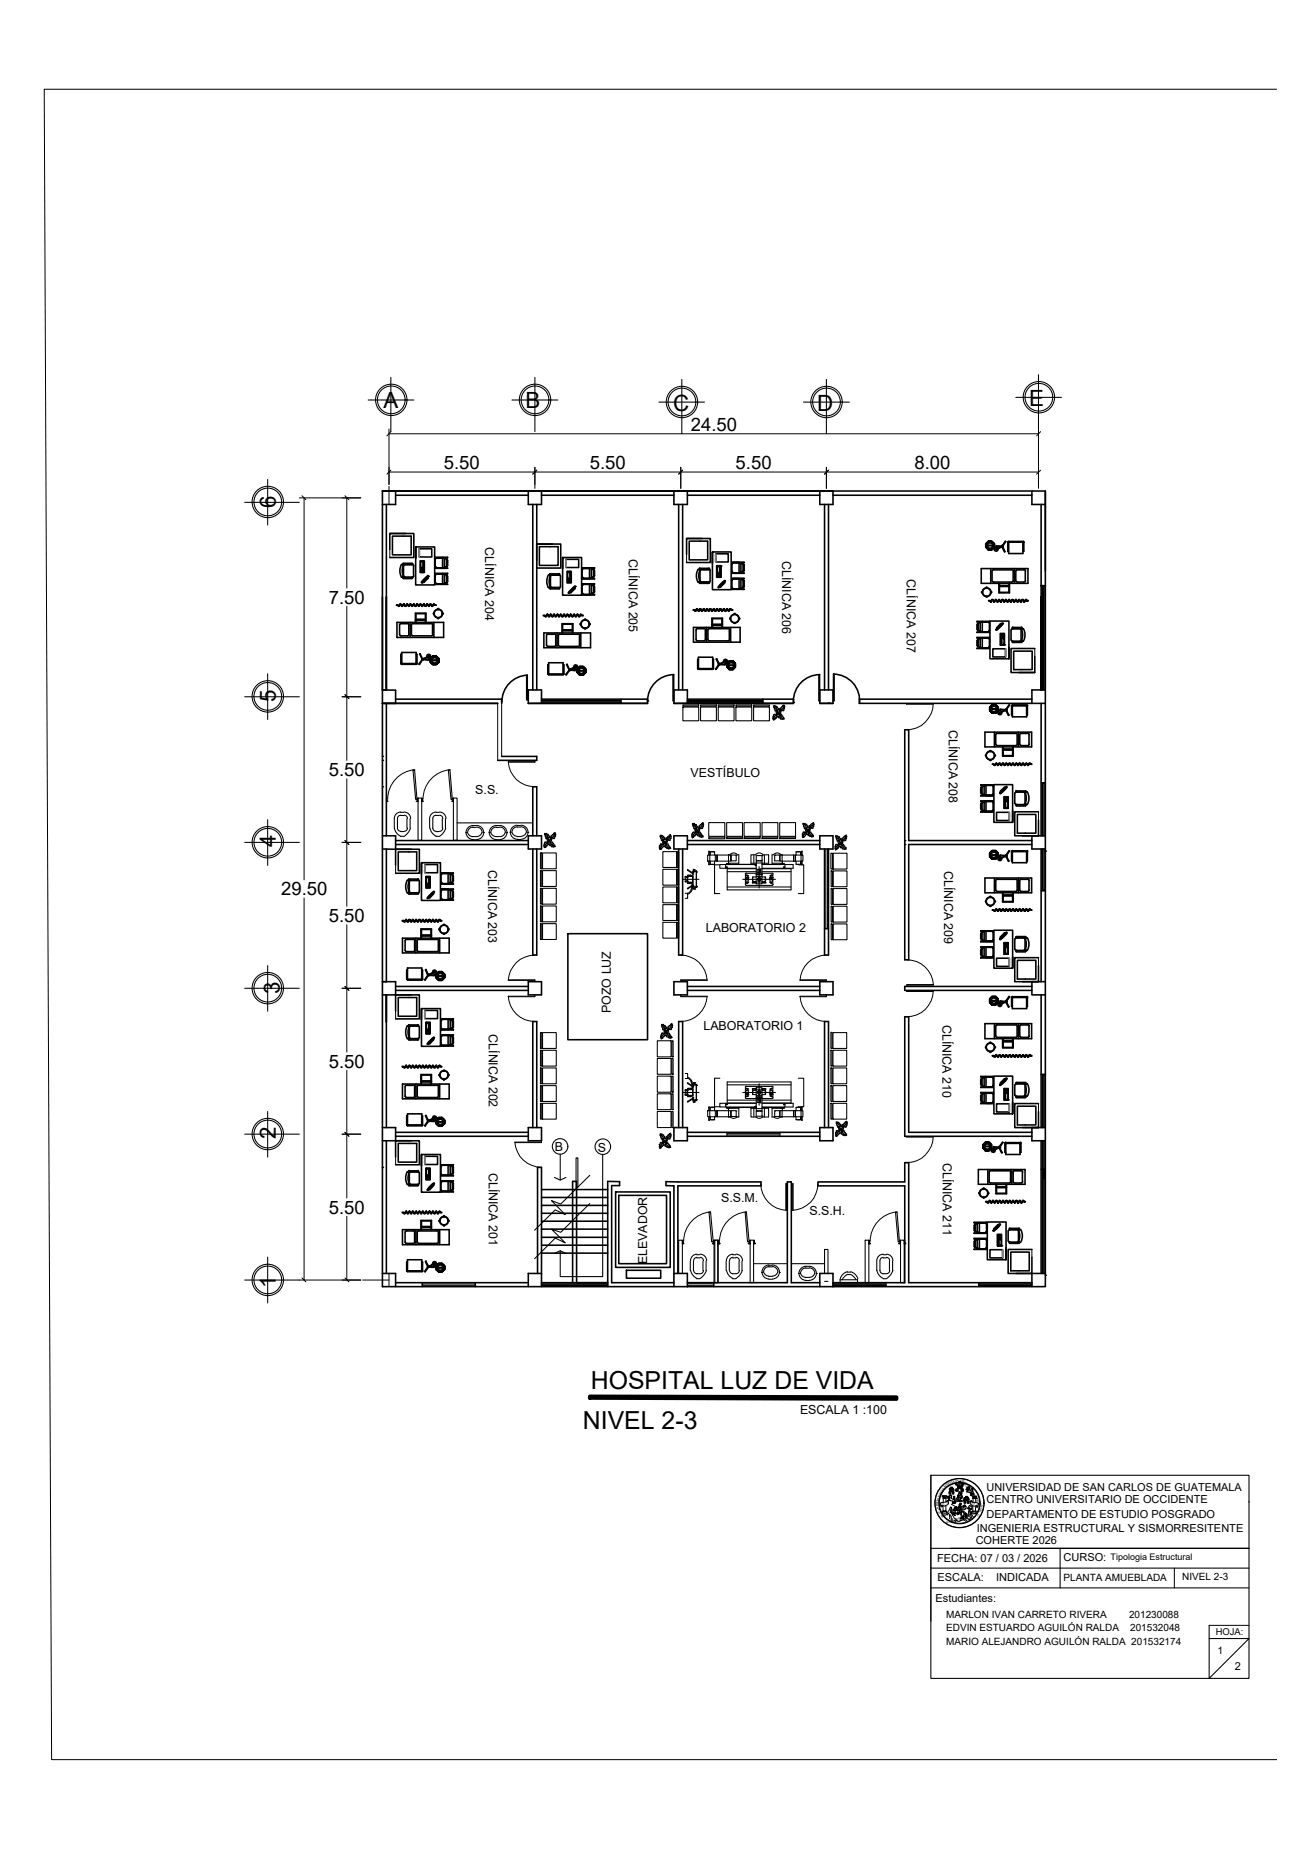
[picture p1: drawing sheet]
<svg xmlns="http://www.w3.org/2000/svg" width="210mm" height="297mm" viewBox="0 0 210 297" stroke-linecap="round" stroke-linejoin="round" font-family="sans-serif">
<defs><g id="words">
<g font-size="4">
<text x="94.8" y="222.9">HOSPITAL LUZ DE VIDA</text>
<text x="93.5" y="229.3">NIVEL 2-3</text>
</g>
<g font-size="3.6">
<text x="61.5" y="65.5">A</text>
<text x="84.4" y="65.5">B</text>
<text x="108" y="65.9">C</text>
<text x="131.1" y="65.9">D</text>
<text x="165.2" y="65.1">E</text>
<text x="44.3" y="81.5" transform="rotate(-90 44.3 81.5)">6</text>
<text x="44.3" y="112.7" transform="rotate(-90 44.3 112.7)">5</text>
<text x="44.3" y="136" transform="rotate(-90 44.3 136)">4</text>
<text x="44.9" y="159.6" transform="rotate(-90 44.9 159.6)">3</text>
<text x="44.3" y="182.9" transform="rotate(-90 44.3 182.9)">2</text>
<text x="44.3" y="206.7" transform="rotate(-90 44.3 206.7)">1</text>
</g>
<g font-size="3">
<text x="110.9" y="69.2">24.50</text>
<text x="71.2" y="75.3">5.50</text>
<text x="94.6" y="75.3">5.50</text>
<text x="118.1" y="75.3">5.50</text>
<text x="146.8" y="75.3">8.00</text>
<text x="52.8" y="96.9">7.50</text>
<text x="52.8" y="124.6">5.50</text>
<text x="45.1" y="143.7">29.50</text>
<text x="52.8" y="148">5.50</text>
<text x="52.8" y="171.3">5.50</text>
<text x="52.8" y="194.7">5.50</text>
</g>
<g font-size="2">
<text x="77.9" y="87.9" transform="rotate(90 77.9 87.9)">CLÍNICA 204</text>
<text x="100.9" y="89.7" transform="rotate(90 100.9 89.7)">CLÍNICA 205</text>
<text x="125.5" y="90" transform="rotate(90 125.5 90)">CLÍNICA 206</text>
<text x="145.5" y="93" transform="rotate(90 145.5 93)">CLÍNICA 207</text>
<text x="152.3" y="117.2" transform="rotate(90 152.3 117.2)">CLÍNICA 208</text>
<text x="110.8" y="124.7">VESTÍBULO</text>
<text x="76.3" y="127.4">S.S.</text>
<text x="78.3" y="139.6" transform="rotate(90 78.3 139.6)">CLÍNICA 203</text>
<text x="151.5" y="139.8" transform="rotate(90 151.5 139.8)">CLÍNICA 209</text>
<text x="113.3" y="149.6">LABORATORIO 2</text>
<text x="78.4" y="166" transform="rotate(90 78.4 166)">CLÍNICA 202</text>
<text x="98" y="162.6" transform="rotate(-90 98 162.6)">POZO LUZ</text>
<text x="112.9" y="165.2">LABORATORIO 1</text>
<text x="151.2" y="164.4" transform="rotate(90 151.2 164.4)">CLÍNICA 210</text>
<text x="89.1" y="184.8">B</text>
<text x="96" y="184.8">S</text>
<text x="78.4" y="188.2" transform="rotate(90 78.4 188.2)">CLÍNICA 201</text>
<text x="151.3" y="186.6" transform="rotate(90 151.3 186.6)">CLÍNICA 211</text>
<text x="115.7" y="193">S.S.M.</text>
<text x="129.9" y="195">S.S.H.</text>
<text x="103.9" y="202.9" transform="rotate(-90 103.9 202.9)">ELEVADOR</text>
<text x="128.4" y="226.9">ESCALA 1 :100</text>
</g>
<g font-size="1.8">
<text x="158.3" y="239.3">UNIVERSIDAD DE SAN CARLOS DE GUATEMALA</text>
<text x="156.7" y="245.9">INGENIERIA ESTRUCTURAL Y SISMORRESITENTE</text>
<text x="158.3" y="241.3">CENTRO UNIVERSITARIO DE OCCIDENTE</text>
<text x="158.3" y="243.6">DEPARTAMENTO DE ESTUDIO POSGRADO</text>
<text x="150.4" y="250.6">FECHA: 07 / 03 / 2026</text>
<text x="156.6" y="247.8">COHERTE 2026</text>
<text x="170.7" y="250.5">CURSO:</text>
<text x="150.1" y="257.1">Estudiantes:</text>
<text x="150.4" y="253.7">ESCALA:</text>
<text x="159.9" y="253.7">INDICADA</text>
<text x="198.1" y="268">2</text>
</g>
<g font-size="1.6">
<text x="170.7" y="253.7">PLANTA AMUEBLADA</text>
<text x="189.7" y="253.6">NIVEL 2-3</text>
<text x="151.8" y="261.7">EDVIN ESTUARDO AGUILÓN RALDA</text>
<text x="151.8" y="259.6">MARLON IVAN CARRETO RIVERA</text>
<text x="181.2" y="259.6">201230088</text>
<text x="181.4" y="261.7">201532048</text>
<text x="151.8" y="264">MARIO ALEJANDRO AGUILÓN RALDA 201532174</text>
<text x="195.4" y="265.4">1</text>
</g>
<text font-size="1.5" x="195.1" y="262.3">HOJA:</text>
<text font-size="1.4" x="178.2" y="250.4">Tipologia Estructural</text>
<g font-size=".6">
<text x="151.6" y="238.7" transform="rotate(-34 151.6 238.7)">NSP</text>
<text x="152.6" y="238.1" transform="rotate(-13 152.6 238.1)">IGUA</text>
<text x="154.4" y="237.7" transform="rotate(54 154.4 237.7)">AROLINAACADEMIA</text>
<text x="150.5" y="241.2" transform="rotate(-64 150.5 241.2)">ORBISCO</text>
<text x="150.7" y="242.1" transform="rotate(-99 150.7 242.1)">ARS</text>
<text x="150.9" y="242.9" transform="rotate(-73 150.9 242.9)">ET</text>
<text x="151.3" y="243.6" transform="rotate(-67 151.3 243.6)">ÆC</text>
<text x="152.3" y="244.2" transform="rotate(-139 152.3 244.2)">R</text>
<text x="157" y="243" transform="rotate(122 157 243)">C</text>
<text x="157.3" y="242" transform="rotate(108 157.3 242)">C</text>
<text x="157.4" y="242.2" transform="rotate(160 157.4 242.2)">OATEMALENSISINTE</text>
</g>
<g font-size=".5">
<text x="154.1" y="237.8" transform="rotate(6 154.1 237.8)">C</text>
<text x="151.5" y="241.1" transform="rotate(167 151.5 241.1)">ULP</text>
<text x="152" y="241.4" transform="rotate(-7 152 241.4)">S</text>
<text x="155.6" y="241.3" transform="rotate(25 155.6 241.3)">UL</text>
<text x="156.2" y="241.5" transform="rotate(8 156.2 241.5)">T</text>
<text x="156.6" y="241.5" transform="rotate(55 156.6 241.5)">AR</text>
</g>
</g></defs>
<!-- layer: 0 -->
<g fill="none" stroke="#000" stroke-width=".25">
<path d="M61.4 78.8h106.4v127.7h-34.1M61.4 78.8h72.3v2.2h-2.1v-2.2M61.4 78.8v127.7h72.3M63.5 78.8v2.2h-2.1M63.5 79.5h21.3M84.8 78.8v2.2h2.1v-2.2M85.8 78.8h.1M86.9 79.5h21.2M108.1 78.8v2.2h2.2v-2.2M110.3 79.5h21.3M133.7 79.5h31.9M165.6 78.8v2.2h2.2"/>
<path d="M167.8 78.8v12.8M62 81v29.7v-14.9M62.6 85.6h3.8v3.9h-3.8M63 86h3v3h-3zM65.1 85.6h-2.5v2.6M85.5 81v29.7M86.1 87.3h3.9v3.9h-3.9M86.1 81v29.7M86.6 87.7h3v3h-3zM88.7 87.3h-2.6v2.5M108.9 81v29.7M109.5 81v29.7"/>
<path d="M110.2 86.4h3.8v3.9h-3.8M110.6 86.8h3v3h-3zM112.7 86.4h-2.5v2.6M132.3 81v29.7M133 81v29.7M167.1 81v29.7v-14.9M167.1 94h.7h-.7h.3v16.7M167.3 94v16.7M167.5 94v16.7M61.4 112.9h18.5M62 112.9v21.2M62 110.7h-.6l2.1 .1v2.1"/>
<path d="M63.5 112.2h17v.7M84.5 108.3v4h.3M84.6 108.3v4M84.6 108.3a4.3 4.3 0 0 0-4.1 4.3M86.9 112.2h17v.7h-19.1v-2.2h2.1v2.2M86.9 112.5h12.7M86.9 112.7h12.7M99.6 112.2v.7M103.9 112.5h.1M108 108.3v4.2h.1M108.1 112.5v-4.2a4.3 4.3 0 0 0-4.2 4.2M110.3 112.2h17v.7h-19.2v-2.2h2.2v2.2"/>
<path d="M110.3 112.5h12.1M110.3 112.5l12.1 .1M110.3 112.7h12.1M122.4 112.2v.7M127.3 112.7h.1M131.4 108.3v4.2h.2M131.5 108.3v4.2M131.5 108.3a4.3 4.3 0 0 0-4.2 4.2M131.6 110.7h2.1v2.2h-2.1zM133 112.8h.1M133.8 112.5v-4.3a4.3 4.3 0 0 1 4.1 4.6M133.8 108.2v4.3h-.1"/>
<path d="M162.7 104.5h2.9v3h-2.9zM165.6 112.2h-27.7v.7h29.9M166.1 105.3v2.6h-2.6M166.1 104.1h-3.9v3.8h3.9M167.1 102.5h.1M167.1 112.9v21.2M167.8 110.7h-2.2v2.2M61.4 121.4h.1M61.4 122h.1M61.4 126.3h.1M61.4 136.2l2.1 .1M61.4 134.1h2.1v2.2"/>
<path d="M62 136.2v21.3M63.5 136.3h3.8v3.8h-3.8M63.5 134.9h21.3M63.5 135.5h21.3M63.9 136.7h3v3h-3zM66 136.3h-2.5v2.5M80.5 121.4h5.6v.6h-6.2M84.8 134.1h2.1v2.1h-2.1zM85.5 134.1v-7.8h.6v7.8M85.5 136.2v17.1h.6v-17.1M108.1 134.1h2.2v2.1h-2.2zM108.9 136.2v17.1h.6v-17.1"/>
<path d="M110.3 134.9h21.3M110.3 135.5h21.3M131.6 134.1h2.1v2.1h-2.1zM132.3 136.2v17.1h.7v-17.1M145.2 134.9h.1M145.2 135.5h.1M163.3 130.7h2.9v3h-2.9zM165.6 134.9h-19.8v-17.8h-.6v36.9h.6v-18.5h19.8M166.7 131.6v2.5h-2.6M166.7 130.3h-3.9v3.8h3.9M167.1 136.2v21.3M167.1 125.6h.7"/>
<path d="M167.3 125.6v8.5M167.3 136.2v6.7M167.5 125.6v8.5M167.5 136.2v6.7M167.8 136.6h.1M167.8 134.1h-2.2v2.1h2.2M61.4 159.7h2.1M61.4 157.5h2.1v2.2M63.5 159.7h3.8v3.8h-3.8M63.5 158.3h21.3M63.5 158.9h21.3M66 159.7h-2.5v2.5"/>
<path d="M84.8 157.5h2.1v2.2h-2.1zM91.1 149.8h12.8v17h-12.8zM108.1 157.5h2.2v2.2h-2.2zM110.3 158.3h21.3M110.3 158.9h21.3M131.6 157.5h2.1v2.2h-2.1zM132.3 149h.7M163.3 154.1h2.9v3h-2.9zM165.6 158.3h-20.4v.6h20.4M166.7 155v2.5h-2.6M166.7 153.7h-3.9v3.8h3.9M167.1 159.7v21.2"/>
<path d="M167.1 142.9h.7M167.8 157.5h-2.2v2.2h2.2M62 164v-4.3v21.2M63.9 160.1h3v3h-3zM163.3 177.5h2.9v3h-2.9zM166.7 178.4v2.5h-2.6M166.7 177.1h-3.9v3.8h3.9M167.1 172.4h.7M167.3 172.4v8.5M167.5 172.4v8.5M61.4 187.3h.1M61.4 183.1h2.1"/>
<path d="M61.4 180.9h2.1v2.2M62 183.1v21.3M63.5 183.1h3.8v3.8h-3.8M63.5 182.3h21.3M63.5 181.7h21.3M63.9 183.5h3v3h-3zM66 183.1h-2.5v2.5M84.8 180.9h2.1v2.2h-2.1zM85.5 180.9v-17h.6v17M86.9 190.9h10.6M86.9 192.2h10.6M86.9 193.4h10.6"/>
<path d="M86.9 194.7h10.6M86.9 196h10.6M86.9 197.2h10.6M86.9 198.6h10.6M86.9 199.8h10.6M98.8 191.3h8.8v12.1h-8.8zM99.3 191.8h7.7v11h-7.7zM108.1 180.9h2.2v2.2h-2.2zM108.9 180.9v-17h.6v17M110.3 182.3h21.3M110.3 181.7h21.3M131.6 180.9h2.1v2.2h-2.1z"/>
<path d="M132.3 180.9v-17h.7v17M165.6 181.7h-19.8v-18.5h-.6v19.1h20.4M167.1 187.6h.6M167.1 183.1v21.3M167.3 183.1v21.3M167.5 183.1v21.3M167.8 180.9h-2.2v2.2h2.2M61.4 204.4h2.1v2.1M63.5 205.8h21.3M67.8 205.8v.7M76.3 205.8v.7M86.3 204.4v-17.1h.6v19.2"/>
<path d="M86.9 204.4h-2.1v2.1M86.9 205.8h10.6M86.9 206.3h10.6M86.9 206.1h10.6M86.9 201.1h10.6M91.9 205.8v-16.2h.6v16.2M100.5 203.8h5.5v1.3h-5.5zM108.1 205.8h-9.9v-15.5h1.2v-.7h-1.9v16.9M108.1 204.4h2.2v2.1M108.8 204.4v-14.1h13.3v-.6l-15.2-.1v.7h1.2v16.2M110.3 205.8h16.1v-16.1h.6v16.1h4.6M114.5 205.8v.7"/>
<path d="M131.6 206.5v-2.1h2.1v2.1M133.7 205.8h11.5v-15.5h-13.9v-.6h13.9v-3.1h.6v19.2h19.8M133.7 206.3h8.5M133.7 206.1h8.5M157.1 206.3h8.5M157.1 206.1h8.5M157.1 205.8v.7M162.2 200.9h3v3h-3zM165.6 201.8v2.6h-2.5M165.6 200.5h-3.8v3.9h3.8M165.6 204.4h2.2M165.6 204.4v2.1"/>
<path d="M167.8 204.7h.1"/>
</g>
<!-- layer: PDF_GRADAS Y ELEVADOR -->
<g fill="none" stroke="#000" stroke-width=".17">
<path d="M89 188.9l.9 .5 .9-.5M89.9 185.2v4.2M92.7 190.5v-4.7h-.3v5M94.6 193.1l-4.6 4.7-1.5-.6 2.2 2.2-1.6-.7-3.3 3.3M94.6 188.6l-4.6 4.6-1.5-.5 2.2 2.2-1.6-.7-3.3 3.2M96.7 185.3v19.6h-6.8v-4.2M89 201.1l.9-.4 .9 .4"/>
<circle cx="62.8" cy="64.2" r="2.22"/>
<circle cx="62.8" cy="64.2" r="2.52"/>
<circle cx="85.9" cy="64.2" r="2.22"/>
<circle cx="85.9" cy="64.2" r="2.52"/>
<circle cx="109.4" cy="64.5" r="2.22"/>
<circle cx="109.4" cy="64.5" r="2.52"/>
<circle cx="132.6" cy="64.5" r="2.22"/>
<circle cx="132.6" cy="64.5" r="2.52"/>
<circle cx="166.7" cy="63.7" r="2.22"/>
<circle cx="166.7" cy="63.7" r="2.52"/>
<circle cx="43" cy="80.6" r="2.22"/>
<circle cx="43" cy="80.6" r="2.52"/>
<circle cx="43" cy="111.8" r="2.22"/>
<circle cx="43" cy="111.8" r="2.52"/>
<circle cx="43" cy="135.2" r="2.22"/>
<circle cx="43" cy="135.2" r="2.52"/>
<circle cx="43" cy="158.6" r="2.22"/>
<circle cx="43" cy="158.6" r="2.52"/>
<circle cx="43" cy="182" r="2.22"/>
<circle cx="43" cy="182" r="2.52"/>
<circle cx="89.9" cy="184" r="1.25"/>
<circle cx="96.7" cy="184" r="1.25"/>
<circle cx="43" cy="205.4" r="2.22"/>
<circle cx="43" cy="205.4" r="2.52"/>
</g>
<!-- layer: PDF_MOBILIARIO -->
<g fill="none" stroke="#000" stroke-width=".17">
<path d="M109.6 113.5h2.5v2.2h-2.5zM109.6 113.1h2.5v.2h-2.5zM112.4 113.5h2.6v2.2h-2.6zM112.4 113.1h2.6v.2h-2.6zM115.3 113.5h2.5v2.2h-2.5zM115.3 113.1h2.5v.2h-2.5zM118.1 113.5h2.5v2.2h-2.5zM118.1 113.1h2.5v.2h-2.5zM120.9 113.5h2.6v2.2h-2.6zM120.9 113.1h2.6v.2h-2.6zM63.3 131.4v1.5M63.3 132.9a1.71 1.71 0 0 0 1 1.3"/>
<path d="M63.8 132.9l.1 .2 .4 .3M63.8 131.4v1.5M64.3 134.2h.5M64.3 130.4h.5M64.3 133.4h.5M64.3 130.9h.5M64.3 130.3a1.04 1.04 0 0 0-1 1.1M64.3 130.8l-.4 .3-.1 .3M64.9 130.3a1.04 1.04 0 0 1 1 1.1M64.9 130.8l.2 .1 .3 .5M65.3 131.4v1.5M65.4 132.9l-.3 .4-.2 .1"/>
<path d="M65.8 131.4v1.5M65.9 132.9a2.43 2.43 0 0 1-1.1 1.3M68.9 131.4v1.5M69 132.9a1.71 1.71 0 0 0 1 1.3M69.5 132.9v.2l.5 .3M69.5 131.4v1.5M70 134.2h.5M70 130.4h.5M70 133.4h.5M70 130.9h.5M70 130.3a1.04 1.04 0 0 0-1.1 1.1M70 130.8l-.5 .3v.3"/>
<path d="M70.5 130.3a1.04 1.04 0 0 1 1.1 1.1M70.5 130.8l.3 .1 .3 .5M71 131.4v1.5M71.1 132.9l-.3 .4-.3 .1M71.5 131.4v1.5M71.5 132.9a2.43 2.43 0 0 1-1 1.3M73.3 132.1h12.2M74.7 133.6h.1M75 133.6a1.06 1.06 0 0 0 1.4 .7M75.8 134.8h.6M75.8 132.5h.6M75.8 132.8h.6"/>
<path d="M75.9 132.7a.87 .87 0 0 0-.9 .9M75.9 132.5a1.12 1.12 0 0 0-1.1 1.1 1.12 1.12 0 0 0 1.1 1.1M76.5 132.7a.87 .87 0 0 1 .9 .9M76.5 132.5a1.12 1.12 0 0 1 1.1 1.1 1.12 1.12 0 0 1-1.1 1.1M77.3 133.6a.91 .91 0 0 1-.8 .7M77.6 133.6h.1M78.5 133.6h.1M79.6 134.8h.6M79.6 132.5h.6M79.6 134.3h.6M79.6 132.8h.6M79.6 132.7a.77 .77 0 0 0-.8 .8 .77 .77 0 0 0 .8 .8"/>
<path d="M79.6 132.5a1.12 1.12 0 0 0-1.1 1.1 1.12 1.12 0 0 0 1.1 1.1M80.2 132.7a.77 .77 0 0 1 .9 .8 .77 .77 0 0 1-.9 .8M80.2 132.5a1.12 1.12 0 0 1 1.2 1.1 1.12 1.12 0 0 1-1.2 1.1M81.3 133.6h.1M81.9 133.6h.1M83 132.5h.6M83 134.3h.6M83 134.7h.6M83 132.7h.6M83 132.7a.77 .77 0 0 0-.9 .7 .77 .77 0 0 0 .9 .8M83 132.4a1.12 1.12 0 0 0-1.1 1.2 1.12 1.12 0 0 0 1.1 1.1M83.6 132.7a.87 .87 0 0 1 .9 .9"/>
<path d="M83.6 132.4a1.12 1.12 0 0 1 1.1 1.2 1.12 1.12 0 0 1-1.1 1.1M84.5 133.6a.87 .87 0 0 1-.9 .6M84.7 133.6h.1M86.7 136.8h.2v2.6h-.2zM86.7 139.7h.2v2.6h-.2zM87.1 136.9h2.2v2.5h-2.2zM87.1 139.7h2.2v2.6h-2.2zM106.4 139.5h2.2v2.5h-2.2zM106.4 136.7h2.2v2.5h-2.2zM108.7 139.5h.2v2.5h-.2zM108.7 136.7h.2v2.5h-.2zM113.7 132h2.6v2.2h-2.6z"/>
<path d="M113.7 134.3h2.6v.3h-2.6zM116.6 132h2.6v2.2h-2.6zM116.6 134.3h2.6v.2h-2.6zM119.4 132h2.6v2.2h-2.6zM119.4 134.3h2.6v.2h-2.6zM122.3 132h2.5v2.2h-2.5zM122.3 134.3h2.5v.2h-2.5zM125.1 132h2.6v2.2h-2.6zM125.1 134.3h2.6v.2h-2.6zM133.3 136.9h.3v2.6h-.3zM133.4 139.8h.2v2.5h-.2zM133.7 136.9h2.2v2.6h-2.2z"/>
<path d="M133.7 139.8h2.2v2.5h-2.2zM86.7 142.6h.2v2.5h-.2zM86.7 145.4h.2v2.5h-.2zM86.7 148.2h.2v2.6h-.2zM87.1 142.6h2.2v2.5h-2.2zM87.1 145.4h2.2v2.5h-2.2zM87.1 148.2h2.2v2.6h-2.2zM106.4 148h2.2v2.6h-2.2zM106.4 145.2h2.2v2.5h-2.2zM106.4 142.3h2.2v2.6h-2.2zM108.7 148h.2v2.6h-.2zM108.7 145.2h.2v2.5h-.2z"/>
<path d="M108.7 142.3h.2v2.6h-.2zM133.4 142.6h.2v2.5h-.2zM133.4 145.4h.2v2.6h-.2zM133.4 148.3h.2v2.5h-.2zM133.7 142.6h2.2v2.5h-2.2zM133.7 145.4h2.2v2.6h-2.2zM133.7 148.3h2.2v2.5h-2.2zM86.7 165.7h.2v2.5h-.2zM86.7 168.5h.2v2.6h-.2zM86.7 171.4h.2v2.5h-.2zM86.7 174.2h.2v2.6h-.2zM86.7 177.1h.2v2.5h-.2z"/>
<path d="M87.1 165.7h2.2v2.5h-2.2zM87.1 168.5h2.2v2.6h-2.2zM87.1 171.4h2.2v2.5h-2.2zM87.1 174.2h2.2v2.6h-2.2zM87.1 177.1h2.2v2.5h-2.2zM105.5 178.4h2.2v2.5h-2.2zM105.5 175.5h2.2v2.6h-2.2zM105.5 172.7h2.2v2.6h-2.2zM105.5 169.9h2.2v2.5h-2.2zM105.5 167h2.2v2.6h-2.2zM107.8 178.4h.2v2.5h-.2zM107.8 175.5h.2v2.6h-.2z"/>
<path d="M107.8 172.7h.2v2.6h-.2zM107.8 169.9h.2v2.5h-.2zM107.8 167h.2v2.6h-.2zM133.3 165.7h.2v2.5h-.2zM133.3 168.5h.2v2.6h-.2zM133.3 171.4h.2v2.5h-.2zM133.3 174.2h.2v2.6h-.2zM133.3 177.1h.2v2.5h-.2zM133.7 165.7h2.2v2.5h-2.2zM133.7 168.5h2.2v2.6h-2.2zM133.7 171.4h2.2v2.5h-2.2zM133.7 174.2h2.2v2.6h-2.2z"/>
<path d="M133.7 177.1h2.2v2.5h-2.2zM110.8 202.4v1.5M110.8 203.8a1.71 1.71 0 0 0 1 1.3M111.3 202.4v1.5M111.3 203.9l.1 .2 .5 .3M111.8 205.2h.5M111.8 201.4h.5M111.8 204.4h.5M111.8 201.9h.5M111.9 201.3a1.04 1.04 0 0 0-1.1 1M111.9 201.8l-.5 .2-.1 .3M112.4 201.3a1.04 1.04 0 0 1 1 1"/>
<path d="M112.4 201.8h.2l.3 .5M112.8 202.4v1.5M112.9 203.9l-.3 .4-.2 .1M113.3 202.4v1.5M113.4 203.9a2.43 2.43 0 0 1-1.1 1.3M116.5 202.4v1.5M116.6 203.8a1.71 1.71 0 0 0 1 1.3M117 202.4v1.5M117.1 203.9l.1 .2 .4 .3M117.5 205.2h.6M117.5 201.4h.6M117.5 201.9h.6"/>
<path d="M117.6 201.3a1.04 1.04 0 0 0-1 1M117.6 201.8l-.4 .2-.1 .3M118.1 201.3a1.04 1.04 0 0 1 1.1 1M118.1 201.8h.3l.2 .5M118.6 202.4v1.5M118.6 203.9l-.2 .4-.9 .1M119.1 202.4v1.5M119.1 203.9a2.43 2.43 0 0 1-1 1.3M122.2 204.2h.1M123.3 203h.6M123.3 204.8h.6M123.3 203.3h.6"/>
<path d="M123.4 203.3a.77 .77 0 0 0-.9 .7 .77 .77 0 0 0 .9 .8M123.4 203a1.12 1.12 0 0 0-1.1 1.1 1.12 1.12 0 0 0 1.1 1.1M124 203.3a.77 .77 0 0 1 .8 .7 .77 .77 0 0 1-.9 .8M124 203a1.12 1.12 0 0 1 1.1 1.1 1.12 1.12 0 0 1-1.1 1.1M125.1 204.2h.1M127 202.8h5.3M128.1 204.4h.1M129.3 205.5h.6M129.3 203.2h.6M129.3 203.5h.6M129.3 203.5a.77 .77 0 0 0-.8 .7 .77 .77 0 0 0 .8 .8M129.3 203.2a1.12 1.12 0 0 0-1.1 1.1 1.12 1.12 0 0 0 1.1 1.2"/>
<path d="M129.9 203.5a.87 .87 0 0 1 .9 .8M129.9 203.2a1.12 1.12 0 0 1 1.1 1.1 1.12 1.12 0 0 1-1.1 1.2M130.7 204.3a1.08 1.08 0 0 1-1.4 .7M131 204.4h.1M134.8 205.3v.5h2.8v-.5M134.8 205.4h2.8M135.9 204.5a1.3 1.3 0 0 1 1.5 .9M135.9 204.1h.6M136 204.1a1.63 1.63 0 0 0-1.2 1.1M136 204.5l-.5 .4-.3 .5M136.5 204.1a1.67 1.67 0 0 1 1.2 1.1M140.7 202.4v1.5"/>
<path d="M140.7 203.8a1.71 1.71 0 0 0 1 1.3M141.2 202.4v1.5l.1 .2 .4 .3M141.7 205.2h.5M141.7 201.4h.5M141.7 204.4h.5M141.7 201.9h.5M141.7 201.3a1.04 1.04 0 0 0-1 1M141.7 201.8l-.4 .2-.1 .3M142.2 201.3a1.04 1.04 0 0 1 1.1 1M142.2 201.8h.3l.3 .5M142.7 202.4v1.5M142.8 203.9l-.3 .4-.3 .1"/>
<path d="M143.2 202.4v1.5M143.3 203.9a2.43 2.43 0 0 1-1 1.3"/>
</g>
<!-- layer: PDF_MUROS2 -->
<path d="M67.1 128.1h.6v6.7h-.6zM72.8 128.1h.5v6.7h-.5zM114.6 199h.6v6.8h-.6zM114.7 199h.6v6.8h-.6zM120.4 199h.5v6.8h-.5zM138.8 199h.6v6.8h-.6zM144.5 199h.6v6.8h-.6zM108.9 204.4v-5.4h.6v5.4M132.3 204.4v-3.9h.6v3.9M132.3 205.6h.6" fill="none" stroke="#000" stroke-width=".17"/>
<!-- layer: PDF_VENTANAS -->
<g fill="none" stroke="#000" stroke-width=".17">
<path d="M62 128.1h.1v.4l.2 .1h-.3zM66.3 123.6l.2-.1 .4 4.8h-.2zM67 128.1h.1v.5h-.3l.2-.1zM67.7 128.1h.1v.4l.1 .1h-.2zM72 123.6l.2-.1 .4 4.8h-.2zM72.7 128.1h.1v.5h-.3l.2-.1zM109.5 199h.1v.5h.2v.1h-.3zM113.8 194.5h.2l.5 4.8h-.3zM114.5 199h.1v.6h-.3v-.1h.2zM115.2 199h.1v.5h.1v.1h-.2zM115.3 199h.1v.5h.2v.1h-.3zM119.6 194.5h.2l.4 4.8h-.2z"/>
<path d="M120.3 199h.1v.6h-.3v-.1h.2zM120.9 199h.2v.5h.1v.1h-.3zM139.4 199h.1v.5h.2v.1h-.3zM143.7 194.5h.3l.3 4.8h-.2zM144.4 199h.1v.6h-.3v-.1h.2zM145.1 199h.1v.5h.2v.1h-.3z"/>
</g>
<path d="M66.6 123.5a4.8 4.8 0 0 0-4.4 4.8M72.2 123.5a4.8 4.8 0 0 0-4.3 4.8M114.1 194.5a4.8 4.8 0 0 0-4.4 4.7M119.8 194.5a4.8 4.8 0 0 0-4.3 4.7M144 194.5a4.8 4.8 0 0 0-4.4 4.7" fill="none" stroke="#000" stroke-width=".16"/>
<!-- layer: 0 -->
<g fill="none" stroke="#000" stroke-width=".16">
<path d="M204.9 14.3h-197.8l1.2 268.1h196.6M48 79.9h9.9M48.5 79.6l.6 .6M48.8 79.9v61.3M55.4 79.6l.6 .6M55.7 79.9v14.5M62.4 68.8v8.9M62.4 78v3M62.4 75.7h104.3M62.4 69.6h104.3M62.7 75.5l-.6 .6M62.7 69.3l-.6 .6"/>
<path d="M85.8 75v3.4M86.1 75.5l-.6 .6M109.2 75v3.4M109.5 75.5l-.6 .6M132.6 75v3.4M133 75.5l-.7 .6M166.7 68.8v9.6M167 75.5l-.6 .6M167 69.3l-.6 .6M55.7 97.3v24.7M62.6 88.2v1.3M86.1 89.8v1.4"/>
<path d="M110.2 89v1.3M54.9 111.8h3M55.4 111.5l.6 .6M79.9 112.9v9.1M80.5 112.9v8.5M145.5 112.9h4.3a4.3 4.3 0 0 1-4.3 4.2M145.5 112.9v.1h4.3M166.1 104.1v1.2M54.9 135.2h3M55.4 134.9l.6 .6M55.7 125v20.4M63.5 138.8v1.3"/>
<path d="M85.8 122.2h-4.2a4.2 4.2 0 0 0 4.2 4.1M85.8 122v.3h-4.2M132.5 136.3v12.7M132.8 136.2v12.8M166.7 130.3v1.3M48.8 144.1v61.3M54.9 158.6h3M55.4 158.3l.6 .6M55.7 148.4v20.4M81.6 157.2h4.2v.3M85.8 159.9h-4.2a4.3 4.3 0 0 0 4.2 4M85.8 153.3a4.3 4.3 0 0 0-4.2 4h4.2"/>
<path d="M85.8 159.7v.2h-4.2M109.2 159.9h4.3a4.3 4.3 0 0 1-4.3 4M109.2 153.3a4.3 4.3 0 0 1 4.3 4h-4.3M109.2 159.7v.2h4.3M113.5 157.2h-4.3v.3M128.4 157.2h4.2v.3M132.6 159.9h-4.2a4.3 4.3 0 0 0 4.2 4M132.6 153.3a4.3 4.3 0 0 0-4.2 4h4.2M132.6 159.7v.2h-4.2M145.5 159h4.3a4.2 4.2 0 0 1-4.3 4.2M145.5 158.9v.2h4.3M145.5 154a4.3 4.3 0 0 1 4.3 4.1h-4.3"/>
<path d="M149.8 158h-4.3v.3M166.7 153.7v1.3M55.7 171.8v20.4M63.5 162.2v1.3M166.7 177.1v1.3M54.9 182h3M55.4 181.7l.6 .6M55.7 195.2v10.2M63.5 185.6v1.3M86.9 183.3h-4.3a4.3 4.3 0 0 0 4.3 4M86.9 183.1v.3h-4.2M116.7 181.7v.6"/>
<path d="M116.7 182.1h8.5M116.7 181.9h8.5M122.1 190a4.3 4.3 0 0 0 4.1 4.2v-4.2M125.2 181.7v.6M126.4 190h-.3v4.2M127 190h.3v4.2M127.2 190v4.2a4.3 4.3 0 0 0 4.1-4.2M145.5 182.4h4.3a4.3 4.3 0 0 1-4.3 4.2M145.5 182.3v.2h4.3M48 205.4h9.9M48.5 205.1l.6 .6M55.4 205.1l.6 .6"/>
<path d="M58.2 205.4h4.2M62.4 204.4v2.1M67.8 206.3h8.5M67.8 206.1h8.5M110.3 206.3h4.2M110.3 206h4.2M120.9 202.8h5.5M123.4 205.3h.5M165.6 200.5v1.3M188.5 251.6v3.2M194 260.8h6.4"/>
</g>
<!-- layer: PDF_2 -->
<g fill="none" stroke="#000" stroke-width=".17">
<path d="M124 115.2h.1M124.1 115h.2M124.1 113.3h.4l.5 .4v.1l-.3 .3 .1 .2h.2l.3-.3-.2-.3 .7-.6-.2 .6-.3 .3M124.2 114.7l.3 .1M124.2 115.3l.1 .2M124.3 113.7h.2M124.4 115l.1 .2M124.4 113.4l-.2 .1M124.4 113.9l.3 .1M124.5 113.3l-.1 .1M124.6 114.8l.1 .2M124.6 114l-.1 .2 .2 .4"/>
<path d="M124.6 114.7l-.3 .3-.2 .5h.3l-.1-.2h.3v-.2l.2-.1-.1-.3 .3-.3v.3v.5h.2l.1 .2h.5M124.7 114.1l-.1 .2 .2 .2M124.7 114l-.3-.6-.3-.1v.2h.2l.1 .6h.3v.2h.2l-.2 .4h-.6l.1 .2h-.2l.1 .3h-.1l.1 .3M124.7 113.5l-.1 .1M124.8 114.6h.3M124.9 113.9l.3 .2-.1 .5M124.9 113.7l-.2 .2M124.9 113.8l.4 .2M125.1 114.6h-.3M125.1 114.8l-.1 .4M125.3 114.1v.2l-.2 .3M125.3 115.2v.2"/>
<path d="M125.3 113.6l.1 .3M125.4 114.8h-.2M125.5 113.9l.2 .1M125.5 113.5v.2M125.5 115.3v.1M125.6 114.9l-.3 .1M125.7 113.7h.2M125.7 113.3l.1 .1M125.8 115.2l-.2 .1M125.8 113.1l.2 .3-.2 .1 .1 .2-.1 .1v.3l-.5-.1-.3 .3 .1 .4 .3-.1 .4 .8-.5-.3-.2-.3M125.8 113.5h.1M87.3 135.7h.1"/>
<path d="M87.3 135.5h.2M87.4 133.7h.3l.5 .5-.2 .3v.3h.2l.3-.3-.1-.3 .2-.2v-.1h.3l-.1-.2 .3-.1-.2 .6-.3 .3M87.4 135.2l.3 .1M87.4 135.8l.1 .1M87.5 134.2h.3M87.6 135.5l.1 .2M87.6 133.9l-.2 .1M87.7 134.4l.2 .1M87.7 133.8v.1M87.8 135.3l.1 .3M87.8 134.5v.2l.2 .4M87.9 135.2l-.3 .3-.2 .5h.2l-.1-.2h.3v-.2l.3-.1-.2-.3 .3-.3 .1 .3-.1 .5h.2l.1 .2h.6"/>
<path d="M87.9 134.6v.2l.1 .2M88 134.5l-.4-.6-.2-.2v.3h.1l.1 .6h.4v.2h.2l-.3 .3h-.5v.3h-.1l.1 .3h-.2l.2 .3M88 134l-.2 .1M88 135.1h.3M88.1 134.4l.3 .2M88.1 134.3l.4 .2M88.2 134.2l-.2 .2M88.3 135.1h-.3M88.3 135.3v.4M88.4 135.3h.3M88.5 134.6l-.2 .4M88.5 134.6v.3l-.2 .2"/>
<path d="M88.5 134.1l.1 .3M88.6 135.7l-.1 .2M88.7 134.4l.3 .1M88.7 134l.1 .2M88.8 135.8v.1M88.8 135.4l-.2 .2M88.9 133.7l.1 .2M88.9 134.2h.2M89 135.7l-.2 .1M89.1 133.6l.1 .3-.1 .1 .1 .2-.2 .1v.2l-.1 .1a.51 .51 0 0 0-.7 .2l.1 .4 .4-.1 .2 .6h.2v.2l-.6-.3-.2-.3M89.1 134h.1M105.8 136h.1"/>
<path d="M105.9 135.8h.1M105.9 134h.3l.1 .2h.2v.2l.3 .1-.3 .4 .2 .2 .4-.3-.2-.3 .3-.3h.2v-.2l.2-.1-.2 .6-.3 .3M106 135.5l.2 .1M106 136.1l.1 .1M106.1 134.5h.2M106.2 135.8l.1 .2M106.2 134.7l.2 .1M106.2 134.2l-.3 .1M106.2 134.1v.1M106.3 134.8v.2l.2 .4M106.4 135.5l-.5 .8h.3l-.1-.2h.2l.1-.2 .2-.1-.1-.3 .2-.3 .1 .3v.5h.2v.2h.6M106.4 135.6v.3"/>
<path d="M106.5 134.9l-.1 .2 .2 .2M106.5 134.8l-.3-.6-.3-.2v.3h.2v.6h.4l.2 .3-.3 .2h-.5l.1 .3h-.2l.1 .6M106.5 134.3l-.1 .1M106.5 135.4h.3M106.6 134.7l.4 .2M106.7 134.5l-.2 .2M106.7 134.6l.3 .2M106.8 135.4h-.2M106.9 135.6l-.1 .3M107 135.6h.2M107 134.9l-.1 .4M107 134.9l.1 .2-.2 .3"/>
<path d="M107.1 136l-.1 .2M107.1 134.4v.3M107.2 134.3l.1 .2M107.3 134.7l.2 .1M107.3 136.1v.1M107.3 135.7l-.2 .2M107.4 134l.1 .2M107.5 134.5h.1M107.6 136l-.2 .1M107.6 133.9l.1 .6-.1 .1v.2h-.5l-.3 .3 .1 .4 .3-.1 .2 .6 .2-.1v.3l-.5-.3-.2-.3M107.6 134.3h.1M111.1 133.9h.1"/>
<path d="M111.1 134.1l-.1 .1M111.2 132.1h.2l.1 .2h.2v.2l.2 .1v.1l-.2 .3 .2 .2 .4-.3-.2-.3 .2-.1 .1-.2h.2v-.2h.2v-.1v.3l-.5 .6M111.2 132.3h.1M111.2 133.6l.2 .1M111.2 134.2l.1 .1M111.3 132.6h.2M111.4 133.9l.1 .2M111.4 132.9h.2M111.4 132.2v.1M111.5 133v.2l.2 .3M111.6 133.6l-.3 .3-.2 .6 .2-.1v-.2h.2l.3-.3-.1-.3 .2-.3a.76 .76 0 0 1 0 .8h.3v.2h.2l.1 .1 .3-.1M111.6 133.7v.3"/>
<path d="M111.7 133l-.1 .2 .2 .2M111.7 132.9l-.1-.3-.4-.5-.1 .3h.2l-.1 .2 .1 .1v.3h.4l.2 .3-.3 .3-.3-.1-.1 .1v.2h-.2l.1 .7M111.7 132.3l-.1 .2M111.7 133.5l.3 .1M111.8 132.9l.4 .1M111.9 132.6l-.2 .2M111.9 132.8l.3 .1M112 133.5h-.2M112 133.7v.3M112.2 133.7h.2M112.2 133l-.1 .5M112.3 133v.2l-.2 .3"/>
<path d="M112.3 134.1v.2M112.3 132.6v.2M112.4 132.3l.2 .3M112.5 132.8l.2 .1M112.5 134.3h.1M112.6 133.9l-.3 .1M112.6 132.1l.1 .2M112.7 132.6h.1M112.8 134.1l-.2 .1M112.8 132l.1 .3-.1 .6a.78 .78 0 0 0-.9 .3l.1 .1v.3l.4-.1 .1 .3h.1v.3l.2-.1v.3l-.5-.3-.3-.3M112.8 132.3h.1M128.8 133.8l.2 .1"/>
<path d="M128.8 132.1l.7 .2-.1 .2 .3 .1v.1l-.3 .2 .1 .2 .2 .1 .3-.3-.2-.4 .7-.5-.2 .6-.2 .3M128.8 134.1h.1M128.9 132.3h.2M128.9 133.6h.3M128.9 134.2l.1 .1M129.1 133.9l.1 .2M129.1 132.8l.3 .1M129.2 132.2l-.1 .1M129.2 132.6h-.2M129.3 133.7l.1 .2M129.3 132.9l-.1 .2 .2 .4M129.3 133.6l-.3 .2-.2 .6 .7-.5-.1-.3 .3-.4v.4v.5h.2v.2l.3-.1v.1h.3"/>
<path d="M129.4 132.9l-.3-.6-.3-.2 .3 .9h.3l.2 .3a.68 .68 0 0 1-.8 .2l.1 .2-.2 .1 .1 .6M129.4 132.3l-.1 .2M129.4 132.9v.3l.1 .2M129.5 133.5h.3M129.6 132.8l.3 .2M129.6 132.6l-.2 .2M129.6 132.7l.4 .2M129.8 133.5h-.3M129.8 133.7l-.1 .3M129.9 133l-.1 .4M130 132.9v.2l-.2 .4M130 134v.2"/>
<path d="M130 132.5l.1 .3M130.1 133.7h-.2M130.2 132.3l.1 .2M130.2 132.8l.3 .1M130.2 134.2v.1M130.3 133.8l-.2 .1M130.4 132.1l.1 .2M130.4 132.6h.2M130.5 134.1h-.2M130.5 132l.2 .3-.2 .1 .1 .2-.1 .1v.2h-.5l-.3 .3 .1 .4 .3-.1 .3 .5h.1v.3l-.5-.3-.2-.4M130.5 132.3h.1M134 135.9h.2"/>
<path d="M134 136.1h.1M134.1 134.1h.3l.1 .2h.2v.2h.2l-.2 .4v.2h.2l.3-.3-.1-.3 .7-.5-.2 .6-.3 .2M134.1 134.3h.2M134.2 135.6h.2M134.2 136.2l.1 .1M134.4 135.9l.1 .2M134.4 134.8h.2M134.4 134.2v.1M134.5 134.5l-.3 .1M134.5 135.7l.1 .2M134.5 134.9v.2l.2 .4M134.6 135.6l-.5 .6v.2l.7-.5-.2-.3 .3-.3 .1 .3-.1 .5h.3v.1l.3 .1 .3-.1"/>
<path d="M134.6 134.9l-.2-.6-.3-.2 .2 .9h.3l.3 .3a.68 .68 0 0 1-.8 .2v.2l-.1 .1 .1 .6M134.6 134.3v.2M134.7 134.9l-.1 .3 .1 .2M134.7 135.5h.3M134.8 134.8l.4 .2M134.9 134.5l-.2 .3M134.9 134.7l.3 .2M135 135.5h-.2M135 135.7v.3M135.2 135l-.2 .4M135.2 134.9l.1 .2-.2 .4M135.3 136l-.1 .2"/>
<path d="M135.3 134.5v.3M135.4 135.7h-.3M135.4 134.3l.1 .2M135.5 134.8l.2 .1M135.5 136.2v.1M135.5 135.8l-.2 .1M135.6 134.1l.1 .2M135.7 134.5h.1M135.7 136.1h-.1M135.8 134l.1 .3-.1 .1 .1 .2-.2 .1v.2h-.4l-.4 .3 .1 .4 .4-.1 .2 .5h.2v.2l-.6-.2-.2-.4M135.8 134.3h.1M106 166.4h.2"/>
<path d="M106.1 166.1h.2M106.2 164.4h.3v.2h.3v.2h.2l-.2 .4v.2h.1l.4-.2-.2-.4 .3-.2 .2-.1v-.1l.2-.1v.3l-.5 .5M106.2 165.8l.3 .1M106.2 166.4l.1 .2M106.3 164.9h.2M106.4 166.2l.1 .2M106.4 164.6h-.2M106.4 165.1l.2 .1M106.5 164.4v.2M106.6 166v.2M106.6 165.2l-.1 .2 .2 .4M106.6 165.9l-.3 .2-.2 .6 .3-.1-.1-.1 .2-.1 .1-.1 .2-.1-.1-.4 .2-.3 .1 .4v.5h.2l.1 .2 .2-.1v.1l.4-.1"/>
<path d="M106.7 165.2l-.1 .3 .2 .2M106.7 165.2l-.1-.4-.4-.4-.1 .2h.2v.6h.4l.2 .4-.3 .2h-.4v.2l-.2 .1 .1 .2-.1 .1 .1 .3M106.7 164.6l-.1 .2M106.8 165.8h.3M106.8 165.1l.4 .2M106.9 164.9l-.2 .2M106.9 165l.3 .2M107 165.7h-.2M107.1 166l-.1 .3M107.2 166h.2M107.2 165.3l-.1 .4M107.3 165.2v.2l-.2 .4"/>
<path d="M107.3 164.8v.2M107.3 166.3v.2M107.5 165.1l.2 .1M107.5 164.6l.1 .2M107.5 166.5v.1M107.6 166.1l-.3 .1M107.6 164.4l.1 .2M107.7 164.8l.2 .1M107.8 166.3l-.2 .1M107.8 164.3l.2 .3-.1 .1v.2h-.1v.3a.7 .7 0 0 0-.8 .3l.1 .4 .3-.1 .2 .5h.2l.1 .2-.6-.2-.2-.4M107.8 164.6h.1M135.9 179.9l.1 .3-.1 .1 .1 .3h-.2v.3h-.1a.5 .5 0 0 0-.7 .3l.1 .3 .4-.1 .2 .6h.2v.2l-.6-.3-.2-.3"/>
<path d="M105.8 183.7h.2M105.9 184h-.1M105.9 182h.3l.1 .1h.2v.2l.2 .1v.2l-.2 .2v.2h.2l.3-.3-.1-.3 .7-.6v.3l-.5 .6M105.9 182.2h.2M106 183.4l.2 .1M106 184l.1 .2M106.1 182.4h.2M106.2 183.7l.1 .3M106.2 182.6l.2 .1M106.2 182v.1M106.3 183.5l.1 .3M106.3 182.8v.2l.2 .3"/>
<path d="M106.4 183.4l-.3 .3-.2 .6 .2-.1v-.2h.2v-.1l.3-.2-.2-.3 .3-.3 .1 .4-.1 .5h.3v.1h.2l.1 .1 .3-.1M106.5 182.8l-.1-.4-.5-.4v.2h.2l-.1 .3 .1 .1v.2h.4l.2 .3-.3 .3h-.5v.2l-.1 .1 .1 .6M106.5 182.2l-.1 .1M106.5 182.8l-.1 .3 .2 .2M106.5 183.4h.3M106.6 182.7l.4 .1M106.7 182.4l-.2 .2M106.7 182.6l.3 .2M106.8 183.6v.3M106.9 183.5h.3M107 182.9a.32 .32 0 0 1-.1 .3 .32 .32 0 0 1-.3 .1M107 182.8l.1 .2-.2 .4"/>
<path d="M107.1 183.9l-.1 .2M107.1 182.4v.2M107.2 182.2l.1 .2M107.3 182.6l.2 .1M107.3 184v.2M107.3 183.7l-.2 .1M107.4 182l.1 .1M107.5 182.4h.1M107.5 183.9l-.1 .1M107.6 181.8l.1 .4v.3h-.2l.1 .3h-.5l-.4 .3 .1 .3h.4l.1 .2h.1v.3h.2v.2l-.6-.3-.2-.3M107.6 182.2h.1M134.1 182h.1"/>
<path d="M134.1 181.8h.2M134.2 180.1h.3l.1 .1h.2v.2l.2 .1v.2l-.2 .2v.2h.2l.3-.3-.1-.3 .5-.3-.1-.2 .3-.1-.2 .6-.3 .3M134.3 181.5l.2 .1M134.3 182.1l.1 .2M134.3 180.5h.3M134.4 181.8l.1 .2M134.4 180.2l-.2 .1M134.4 180.7l.3 .1M134.5 180.1v.1M134.6 181.6l.1 .3M134.6 180.9v.2l.1 .3M134.6 181.5l-.2 .3-.2 .6 .2-.1v-.2h.2v-.2l.3-.1-.2-.3 .3-.3 .1 .3-.1 .5h.2l.1 .2h.6"/>
<path d="M134.7 180.9v.3l.1 .2M134.7 180.8l-.1-.3-.4-.4 .2 .8h.3l.1 .2 .1 .1-.2 .3h-.5v.2l-.1 .1 .1 .6M134.7 180.3l-.1 .1M134.8 181.5h.3M134.9 180.8l.4 .2-.2 .4M134.9 180.5l-.1 .2M135 180.7l.3 .2M135.1 181.4h-.3M135.1 181.7v.3M135.2 181.6h.3M135.3 180.9l.1 .2-.2 .3M135.4 182l-.1 .2"/>
<path d="M135.4 180.4v.3M135.5 180.7l.2 .1M135.5 180.3l.1 .2M135.6 182.1v.2M135.6 181.8l-.2 .1M135.7 180.1l.1 .1M135.7 180.5h.2M135.8 182l-.2 .1M135.9 180.3h.1"/>
</g>
<!-- layer: MOBILIARIO -->
<g fill="none" stroke="#000" stroke-width=".25">
<path d="M63.6 97.1h.3l.1 .2zM63.7 99.9h7.5v2.4h-7.5zM64.2 96.9h.1l.2 .4-.3-.3-.2 .3zM64.7 92.4l-.2 .2M64.7 90.6h1.5l.2 .2M64.7 90.4h1.4l.1 .1-.1 .1M64.7 92.6h1.5M64.7 92.9h1.4M64.7 92.4a2 2 0 0 1 0-1.6l-.2-.2a1.43 1.43 0 0 0-.2 1.6l.2 .4M64.7 90.4l-.1 .1 .1 .1M64.7 92.6l-.1 .1 .1 .1M64.8 96.9l.3 .4-.3-.3-.3 .3z"/>
<path d="M64.8 90.8v1.6M64.8 92.4l.2 .2M65 90.6l-.2 .2M65.3 96.9v.1l-.2 .3zM65.3 97l.3 .3zM65.8 96.9h.1l.3 .4-.3-.3-.3 .3zM65.8 99.9v2.4M66.1 92.6l.1 .1-.1 .1M66.4 96.9l-.2 .4zM66.4 90.8v1.6M66.4 92.4l-.2 .2M66.4 96.9l.3 .4z"/>
<path d="M66.7 99.9v-1.5h1.7v1.5M66.7 99.5h1.7M66.7 87.8v6.1h3.1v-6.1h-3.1v1.8M66.7 98.5h1.6v.9h-1.6zM66.7 99.9v-.4h1.6v.4M66.9 96.9l.1 .1-.3 .3zM67 97l.2 .3zM67.3 88.1h2v1.3h-2zM67.4 96.9l-.2 .4zM67.4 90v1.8M67.5 97v-.1l.3 .4zM67.5 91.8h.1"/>
<path d="M67.5 90h.6v1.8M67.5 91.9h.6M67.5 91.2l.1 .1-.1 .2zM67.5 91.5h.4v.3h-.4zM67.5 90.1h.4v1.1h-.4zM67.6 93.4l1.1-1.1 .1 .2-1.1 1.1zM67.7 91.2h.2v.3h-.2zM67.9 91.2h.1v.3h-.1zM67.9 91.5h.1v.3h-.1zM67.9 90.6h.1v.3h-.1zM67.9 90.9h.1v.3h-.1zM67.9 90.1h.1z"/>
<path d="M67.9 90.2h.1v.3h-.1zM68 96.9l.3 .4-.3-.3-.2 .3zM68.5 96.9l.1 .1-.3 .3zM68.6 96.9l.2 .4zM68.6 92.4l-.9 .9M68.8 92.5l-.1 .3-.6 .6-.3 .1M69 96.9l-.2 .4zM69.1 97l.1-.1 .2 .4zM69.6 96.9l-.2 .4zM69.6 98.5h.1M69.6 98.4h.1M69.6 97l.4 .1h-.2z"/>
<path d="M69.6 99.9v2.4M69.8 92h2v.1h-2zM69.8 93.7l2 .1zM69.8 89.4h2v.1h-2zM69.8 89.7v1.2M69.8 91.2h2zM69.8 92.3v1.2M69.9 92.3l.2-.2-.2 .2M69.9 93.5l.2 .2M69.9 89.7l.2-.2-.2 .2M69.9 90.9l.2 .2M69.9 93.4l.2 .3"/>
<path d="M69.9 90.8l.2 .3M70 92.1h1h-1M70 89.5h1h-1M70 89.5h1v1.6M70 92.1h1v1.6h-1M70 91.1h1M70.3 97.7v.1M70.3 99.1v.1M70.3 99.2h.1M70.3 97.7h.1M70.3 97.8a.68 .68 0 0 0-.7 .5 .68 .68 0 0 0 .4 .8l.3 .1M70.4 97.8a.7 .7 0 0 1 .6 .6"/>
<path d="M70.9 98.5h.2M70.9 98.4h.2M71 92l.7 .3M71 89.5l.7 .2M71 98.5a.7 .7 0 0 1-.6 .7M71 92.1h.3a.47 .47 0 0 1 .5 .4M71 89.5l.7 .3M71.1 98.4v.1M71.3 89.6v1.4M71.3 92.2v1.4M71.7 89.8v1.1M71.7 92.3v1.1"/>
<path d="M71.7 89.8l.1 .2M71.7 90.9l-.7 .2M71.7 92.3l.1 .2M71.7 89.7l.1 .2M71.7 93.5l-.7 .3M71.7 90.9l-.7 .3M71.8 93.3a.47 .47 0 0 1-.5 .3l-.3 .1M71.8 90.7l-.1 .1M71.8 90v.7M71.8 92.6v.7M71.8 93.3l-.1 .2M71.8 90.7l-.1 .2"/>
<path d="M71.8 89.9v.8M71.8 92.5v.8M87.2 98.7h.2l.2 .2zM87.8 98.6h.1l.2 .3-.1 .1-.2-.4-.2 .3zM88 92.3h.1M88 92.3a2.01 2.01 0 0 0 0 2M88.1 92.3l.2 .1M88.3 92.1h1.4M88.3 92.3h1.4M88.3 92.5a2.01 2.01 0 0 0 0 1.6l-.3 .2M88.3 92l-.1 .2 .1 .1M88.3 98.6l.3 .4-.2-.4-.3 .3z"/>
<path d="M88.3 92.5v1.6M88.4 94.1l.2 .2M88.6 92.3l-.2 .1M88.8 98.6h.1l-.2 .4-.1-.1zM89 98.6l.1 .4zM89.4 98.6h.1l.2 .3-.1 .1-.2-.4-.2 .3zM89.7 92l.1 .2-.1 .1M89.8 92.3l.1 .1M89.9 98.6l-.1 .4zM89.9 92.5v1.7l-1.6 .1-.1 .1 .1 .1h1.4l.1-.1-.1-.1M90 98.6l.2 .4zM90.3 89.5v6h3v-6h-3v1.8"/>
<path d="M90.5 98.6l-.2 .4-.1-.1zM90.6 98.6l.1 .4zM90.8 89.8h2.1v1.3h-2.1zM91 98.6l-.2 .4zM91 91.7v1.8M91 98.6h.1l.2 .3v.1zM91 91.7h.7v1.8h-.7M91.1 92.9l.1 .1-.1 .1zM91.1 93.2h.4v.3h-.4zM91.1 91.7h.4v1.2h-.4zM91.2 95.1l1.1-1.1 .1 .1-1.1 1.1zM91.3 92.9h.2v.2h-.2z"/>
<path d="M91.5 92.9l.1 .2zM91.5 93.2h.1v.3h-.1zM91.5 92.3h.1v.3h-.1zM91.5 92.6h.1v.3h-.1zM91.5 91.7l.1 .1zM91.5 91.9h.1v.3h-.1zM91.6 98.6l.2 .4-.2-.4-.3 .3zM92.1 98.6l-.2 .4-.1-.1zM92.2 98.6l.2 .4zM92.2 94.1l-.9 .9M92.3 94.2v.3l-.7 .6-.3 .1M92.6 98.6l-.2 .4z"/>
<path d="M92.7 98.6l.2 .3v.1zM93.2 98.6l-.2 .4zM93.2 98.6l.4 .2h-.3zM93.4 92.9h2zM93.4 93.7h2zM93.4 91.1h2v.1h-2zM93.4 95.4l2 .1zM93.4 91.4v1.2M93.4 94v1.2M93.5 95.2l.1 .2h1M93.5 94l.2-.2h.9v1.6M93.5 95.1l.2 .2"/>
<path d="M93.5 92.5l.2 .3M93.6 93.7h1h-1M93.6 93.7l-.1 .2M93.6 91.2l-.1 .1M93.8 99.4h.2M93.8 99.4v.1M93.8 99.5a.7 .7 0 0 0-.6 .6M93.9 99.4v.1M94 99.5a.7 .7 0 0 1 .6 .6M94.6 93.7l.7 .3M94.6 91.1l.7 .3M94.6 91.2h-1h1h-.9l-.2 .2"/>
<path d="M94.6 91.2v1.6h-1l-.1-.2M94.6 93.8l.7 .2M94.6 91.2l.7 .2 .1 .2M94.9 91.3v1.4M94.9 93.9v1.4M95.3 95.1l.1-.2-.1-.8-.1 1M95.3 92.5l-.7 .3M95.3 94l.1 .2v.9l-.8 .3M95.3 95.2l-.7 .2M95.3 92.6l-.7 .2M95.4 92.4l-.1 .1M95.4 91.6l-.1-.1-.1 1.1"/>
<path d="M95.4 91.7v.7M95.4 91.6v.8M111.2 97.8h.3l.1 .3zM111.8 97.7h.1l.2 .4-.2-.4-.2 .4h-.1zM112 91.4h.1M112 91.4a2.01 2.01 0 0 0 0 2M112.1 91.4l.2 .2M112.3 91.2h1.4M112.3 93.4h1.5M112.3 91.4h1.5M112.3 93.2l-.1 .1-.2 .1M112.3 91.6a2.01 2.01 0 0 0 0 1.6"/>
<path d="M112.3 91.2l-.1 .1 .1 .1M112.3 93.4l-.1 .1 .1 .1M112.3 97.7h.2l.2 .4h-.1l-.2-.4-.3 .4zM112.3 91.6v1.6M112.4 93.2l.2 .2M112.6 91.4l-.2 .2M112.9 97.7l-.2 .4zM113 97.7l.1 .4zM113.4 97.7h.1l.2 .4-.2-.4-.2 .4h-.1zM113.8 91.2l.1 .1-.1 .1M113.8 93.4l.1 .1-.1 .1h-1.5M113.8 91.4l.2 .2"/>
<path d="M113.9 97.7l-.1 .4zM113.9 91.6v1.6M114 93.2l-.2 .2M114 97.7h.1l.2 .4h-.1zM114.3 88.6v6h3v-6h-3v1.8M114.3 99.3h1.6v.9h-1.6zM114.5 97.7l-.2 .4zM114.6 97.7l.2 .4zM114.9 88.9h2v1.3h-2zM115 97.7h.1l-.2 .4h-.1zM115 90.8v1.8M115 92.6h.7"/>
<path d="M115 90.8h.1M115 90.8h.7M115.1 97.7l.2 .4zM115.1 92l.1 .1v.2zM115.1 92.3h.4v.3h-.4zM115.1 90.8h.4v1.2h-.4l.1-.1zM115.2 94.2l1.1-1.1 .1 .1-1.1 1.1zM115.3 92h.2v.3h-.2zM115.5 92l.1 .3zM115.5 92.3h.1v.3h-.1zM115.5 91.4h.1v.3h-.1zM115.5 91.7h.1v.3h-.1z"/>
<path d="M115.5 90.8l.1 .1zM115.5 91h.1v.3h-.1zM115.6 97.7h.1l.2 .4h-.1l-.2-.4-.3 .4zM115.7 90.8h.1M115.7 90.8v1.8M116.1 97.7l-.2 .4zM116.2 97.7l.2 .4zM116.2 93.2l-.9 .9M116.4 93.3l-.1 .3-.7 .6-.3 .1M116.6 97.7h.1l-.2 .4h-.1zM116.7 97.7l.2 .4zM117.2 97.7l-.2 .4z"/>
<path d="M117.2 99.2h.1M117.2 99.3h.1M117.2 99.2v.1M117.2 97.7l.4 .2h-.3zM117.2 99.3a.7 .7 0 0 0 .7 .7M117.5 93.1v1.2l.2 .2M117.5 91.7l.2 .2M117.5 92.8l1.9 .1zM117.5 92h1.9zM117.5 94.5l1.9 .1zM117.5 90.2l1.9 .1zM117.5 94.2l.2 .3"/>
<path d="M117.5 91.6l.2 .3M117.6 92.9h1h-1M117.6 90.3h1h-1M117.6 92.9h1v1.6h-1M117.6 90.3h1v1.6h-1M117.7 92.9l-.2 .1M117.7 90.3l-.2 .2v1.3M117.7 92.9l-.2 .2M117.7 90.3l-.2 .2M117.8 98.5v.1M117.8 99.9v.1M117.8 98.5h.2"/>
<path d="M117.9 98.6a.7 .7 0 0 0-.7 .6M118 98.6a.7 .7 0 0 1 .6 .6M118 98.5v.1M118 99.9v.1M118.5 99.2h.1M118.5 99.3h.1M118.6 99.3a.7 .7 0 0 1-.8 .7M118.6 92.9l.7 .2M118.6 90.3l.7 .3M118.6 92.8l.8 .3M118.6 90.3l.8 .2M118.7 99.2v.1"/>
<path d="M118.9 90.4v1.4M118.9 93v1.4M119.2 90.6v1.1M119.2 93.1v1.1M119.3 93.1l.1 .2M119.3 90.6l.1 .2M119.3 93.1l.2 .2M119.3 90.5l.2 .2M119.4 94.3l-.8 .2M119.4 91.7l-.8 .2M119.4 94a.47 .47 0 0 1-.6 .4l-.2 .1M119.4 91.5l-.1 .1-.7 .3"/>
<path d="M119.4 90.8v.7M119.4 93.3v.7M119.4 90.7v.8M119.4 93.3v.8M119.5 94.1l-.2 .1M119.5 91.5l-.2 .1M156.8 99.7h2v.1h-2zM157.3 99.9v1.4M157.5 91.2h7.5v2.4h-7.5zM157.6 95h.1M157.6 95.1h.1M157.6 95v.1"/>
<path d="M157.6 99.8l-.6 .2M157.6 95.1a.7 .7 0 0 0 .7 .6M157.7 99.7l-.8 .3M158.2 87.3l.4-.5h.6l.4 .5v.5l-.4 .4h-.6h.6l.4-.4v-.5l-.4-.4h-.6l-.4 .4v.5l.4 .4-.4-.4zM158.3 95.7v.1h.1M158.3 87.5h1.2M158.3 87.6h1.2M158.3 94.3a.7 .7 0 0 0-.7 .7M158.4 94.3v.1M158.4 95.7v.1M158.4 94.3a.7 .7 0 0 1 .6 .7M158.4 94.3l-.1-.1v.2"/>
<path d="M158.6 99.8h-1v1.6h1M158.6 99.8l.2 .2M158.6 99.8l.2 .1M158.7 96.4h.2l.1 .2zM158.8 100v1.2l-.2 .2M158.9 95h.2M158.9 95.1h.2M159 91.2v2.4M159 95.1a.7 .7 0 0 1-.6 .6M159.1 95v.1M159.2 96.2h.1l-.2 .4h-.1zM159.2 91.7v1.5"/>
<path d="M159.2 93.2l.2 .2h3M159.3 96.2l.2 .4zM159.4 91.5h3M159.4 91.4l-.2 .2M159.8 96.2l-.2 .4zM159.8 96.2h.1l.2 .4h-.1zM159.9 87.7h.8M159.9 87.6h.8M159.9 87.6h.1M159.9 88.1l-.1-.1v.2h.1l.1-.1M160.1 88a.32 .32 0 0 0-.5 0 .32 .32 0 0 0 .2 .4 .32 .32 0 0 0 .4-.4M160.3 96.2l-.2 .4z"/>
<path d="M160.3 93.6v1.5h1.7v-1.5M160.3 94h1.7M160.4 96.2l.2 .4 .2-.4h.1l-.2 .4h-.1zM160.4 93.6v.4h1.5v-.4M160.4 94.1h1.5v1h-1.5zM160.7 87.7l.1-.2 .2 .1-.1 .2h-.2M160.8 87.7l-1 .5M160.8 87.7h.1M160.8 87.7l-.9 .5M160.9 87.9l.3 .7M160.9 96.2l.2 .4zM160.9 87.8l.4 .7"/>
<path d="M161.3 88.5h-.1M161.3 86.9l-.4 .7M161.3 86.9h.1M161.4 96.2l-.2 .4zM161.4 96.2h.1l.2 .4h-.1zM161.4 86.9l-.5 .7M161.7 87v1.5h.2M161.7 87l.1-.1h2.4l.1 .1M161.8 87v1.5M161.8 87h2.4M161.8 86.9v.1M161.9 87h2.3v1.8h-2.3z"/>
<path d="M161.9 96.2l-.2 .4zM162 96.2l.2 .4zM162.4 91.4l.2 .2M162.4 96.2h.1l-.2 .4h-.1zM162.5 96.2l.3 .4 .2-.4-.2 .4zM162.6 91.7v1.5M162.6 93.2l-.2 .2M162.8 91.2v2.4M163 96.2h.1l.2 .4h-.1zM163 91.7v1.5M163 93.2l.2 .2M163.2 91.5h1.1"/>
<path d="M163.2 91.4l-.2 .2M163.5 96.2l-.1 .4zM163.6 96.2l.2 .4 .2-.4h.1l-.2 .4h-.1zM164.1 96.2l.3 .4 .2-.4-.2 .4zM164.2 86.9l.1 .1M164.2 87v1.5M164.3 87v1.5h-.1M164.3 91.4l.3 .2M164.5 91.7v1.5M164.6 93.2l-.3 .2h-1.1M164.6 96.2l.4 .2h-.3zM64.3 100.1h1.1"/>
<path d="M64.4 100l-.3 .3 .1 1.7h1.2l.2-.2M64.4 105l.1 1.6 2.4-.1M64.5 104.7h2.3v1.8h-2.3zM64.5 105h-.2v1.5M65.4 100l.2 .3M65.6 100.3v1.5M66.2 100.1h3M66.3 100l-.3 .3v1.5l.3 .2M66.8 105h.1v1.6h-2.4l-.1-.1M66.8 105v1.5M67.3 106.5v.1M67.3 105l.4 .7"/>
<path d="M67.4 104.9h.1l.3 .8M67.7 105.9l-.5 .7M67.8 105.9l-.5 .8M67.8 105.8h.1M67.9 105.8l.8 .1M67.9 105.7h-.2v.1l.2 .1 .1-.2 .8 .1M68.5 105.4a.32 .32 0 0 1 .3-.4 .32 .32 0 0 1 .3 .5 .32 .32 0 0 1-.6 0M68.7 105.3l.1-.1 .1 .1v.1h-.2M68.8 105.8v.1M68.8 105.3l-1 .5M68.8 105.4l-1 .4M69 105.7l.5-.4h.5h-.5l-.4 .4v.6l.4 .4h.5l.4-.4v-.6l-.4-.4 .4 .4v.6l-.4 .4h-.5l-.5-.4z"/>
<path d="M69.1 106h1.3h-1.3M69.2 100l.3 .3M69.4 100.3v1.5M69.5 101.8l-.3 .2h-3M87.3 101.6h7.5v2.3h-7.5zM87.9 101.8h1.1M87.9 101.7l-.2 .3v1.5l.2 .2M88 108.2l.1 .1M88 106.7l.1 1.5M88 106.4h2.4v1.8h-2.4zM88 106.7h-.1v1.5M88 108.2h2.4"/>
<path d="M88 108.3h2.4M89 101.7l.2 .3M89.2 102v1.5M89.2 103.5l-.2 .2h-1.1M89.4 101.6v2.3M89.8 101.8h3M89.8 101.7l-.2 .3 .1 1.7h3.1l.2-.2M90.2 101.6v-1.5h1.7v1.5M90.2 101.1h1.7M90.3 100.2h1.5v.9h-1.5zM90.3 101.6v-.4h1.5v.4M90.4 106.7h.1v1.5l-.1 .1"/>
<path d="M90.4 106.7v1.5M90.5 108.2h-.1M90.8 108.2l.1 .1M90.9 106.7l.4 .7M91 106.6l.3 .8M91 106.6h-.1M91.3 107.6l-.5 .7M91.3 107.6l-.4 .7M91.4 107.5h.1M91.5 107.5l.8 .1M91.5 107.4h-.2v.1l.2 .1 .1-.1h.8v.1M92.1 107.1a.32 .32 0 0 1 .3-.4 .32 .32 0 0 1 .2 .5 .32 .32 0 0 1-.5 0"/>
<path d="M92.3 107v-.1l.2 .1-.1 .1h-.1M92.3 107l-.9 .5M92.4 107.1l-1 .4M92.7 107.7h1.3M92.7 107.6h1.3M92.7 107.6a.61 .61 0 0 1 .7-.6 .61 .61 0 0 1 .6 .6M92.7 107.7a.61 .61 0 0 0 .7 .6 .61 .61 0 0 0 .6-.6M92.8 101.7l.2 .3M93 102v1.5M93.1 100.1h.1M93.1 100.2h.1M93.1 100.1v.1"/>
<path d="M93.2 101.6v2.3M93.2 100.2a.7 .7 0 0 0 .7 .7 .7 .7 0 0 0 .7-.7M93.8 100.8v.1M93.9 100.8v.1M94.5 100.1h.1M94.5 100.2h.1M94.7 100.1v.1M111.3 100.7h7.5v2.4h-7.5zM111.9 100.9h1.1M111.9 100.9l-.2 .2 .1 1.7h1.2l.2-.2M112 105.8v1.5h2.5M112 107.4h2.4"/>
<path d="M112.1 105.8h-.1v1.5l.1 .1M112.1 105.5h2.3v1.8h-2.3zM113 100.9l.2 .2M113.2 101.1v1.5M113.4 100.7v2.4M113.8 100.9h3M113.8 102.8h3M113.8 100.9l-.2 .2v1.5l.2 .2M114.2 100.7v-1.5h1.7v1.5M114.2 100.3h1.7M114.3 100.7v-.4h1.6v.4M114.4 105.8h.1v1.5l-.1 .1"/>
<path d="M114.4 105.8v1.5M114.9 105.8l.4 .7M115 105.8v-.1l.4 .8M115.3 106.7l-.5 .7h.1l.5-.7M115.4 106.6h.1M115.5 106.7h.9M115.5 106.5h-.2v.2h.2l.1-.1h.8v.1M116.1 106.2a.32 .32 0 0 1 .4-.4 .32 .32 0 0 1 .2 .5 .32 .32 0 0 1-.6 0M116.3 106.1l.1-.1 .1 .1v.1l-1.1 .4M116.4 106.1l-1 .5M116.7 106.8h1.3M116.7 106.7h1.3"/>
<path d="M116.8 100.9l.3 .2M117 106.1l-.3 .4v.5l.3 .5h.6l.4-.5v-.5l-.4-.4 .4 .4v.5l-.4 .5h-.6l-.3-.5v-.5l.3-.4h.6zM117 101.1v1.5M117.1 102.6l-.3 .2M117.2 100.7v2.4M156.8 101.4l2 .1zM156.8 102.3h2v.1h-2zM156.8 104l2 .1zM156.8 100.2v.8M156.8 102.8v.8M156.8 101l.1 .2 .8 .2M156.8 103.6l.1 .1 .8 .3"/>
<path d="M156.9 101l.1 .1v-1l-.1 .1v.8M156.9 100l-.1 .2M157 101.1l.6 .3M157 103.7l.6 .2M157 102.7l-.1 .1v.8l.1 .1M157 102.6v1.1M157.3 102.5v1.4M157.6 102.4l-.6 .2M157.6 102.4h1h-1M157.6 102.4v1.6h1M157.7 102.3l-.3 .1a.49 .49 0 0 0-.6 .4M158.1 117.5h7.5v2.4h-7.5z"/>
<path d="M158.6 101.4h-1h1M158.6 104h-1h1M158.6 102.4l.2 .2M158.6 102.3l.2 .2v1.3M158.8 101.1l-.2 .3M158.8 103.7l-.2 .2M158.8 103.8l-.2 .2M159.3 104.1h2.1v1.3h-2.1zM159.6 117.5v2.4M159.8 101.1l1.1-1.1h.1l-1.1 1.1zM160 119.6h3M160 117.7h3"/>
<path d="M160 117.7l-.2 .2v1.5l.2 .2M160.1 113.8h-1.2h1.2M160.5 113.9l.8 .1M160.5 113.8l.8 .1M160.5 103.5v-1.8h.7v1.8M160.5 103.5h.7M160.5 113.8v.1M160.5 114.3h-.1v.1l.1 .1 .1-.1M160.6 102h.1v.3h-.1zM160.6 101.7h.1v.3h-.1zM160.6 102.6h.1v.4h-.1zM160.6 102.3h.1v.3h-.1z"/>
<path d="M160.6 103.4l.1 .1zM160.6 103h.1v.3h-.1zM160.7 114.2a.32 .32 0 0 0-.5 0 .32 .32 0 0 0 .2 .5 .32 .32 0 0 0 .3-.4M160.8 102h.1v.3h-.1zM160.8 101.7h.3v.3h-.3zM160.8 102.3h.3v.1v1.1h-.3zM160.9 100l-.3 .1-.6 .6-.1 .3M160.9 119.9v1.4h1.7v-1.4M160.9 100.1l-.9 .9M161 119.9v.3h1.5v-.3M161.1 102v.3l-.1-.1zM161.2 103.5h.1"/>
<path d="M161.3 113.9l.1-.1h.2l-.1 .2h-.2M161.4 113.9l-.9 .5M161.4 113.9h.1M161.4 114.1l.4 .7M161.5 114l.4 .8M161.9 103.9v1.8h-3v-6h3v6M161.9 113.1l-.5 .7M161.9 114.7l-.1 .1M162 113.1v.1M162 113.2l-.5 .6M162.2 101.1v1.6M162.3 102.7l.2 .2"/>
<path d="M162.3 113.3v1.4h.2M162.4 113.3v1.4M162.5 113.1h2.3l.1 .1M162.5 113.3h2.2v1.7h-2.2zM162.5 100.9h1.4M162.5 102.9h1.4M162.5 113.2h2.3M162.5 100.9l-.2 .2M162.5 113.2h-.1M162.5 113.1l-.1 .1M162.5 100.7h1.4M162.5 102.9l-.1 .1 .1 .1h1.4"/>
<path d="M162.5 100.6l-.1 .1 .1 .2M163 117.7l.3 .2M163.2 117.9v1.5M163.3 119.4l-.3 .2M163.4 117.5v2.4M163.7 100.9l.2 .2M163.9 101.1v1.6M163.9 117.7h1M163.9 117.7l-.3 .2v1.5l.3 .2M163.9 102.7l-.2 .2M163.9 102.9l.1 .1-.1 .1M163.9 100.6l.1 .1-.1 .2"/>
<path d="M163.9 101.1a2 2 0 0 1 0 1.6l.2 .2M164.1 102.9h.1M164.2 100.9l-.3 .2M164.2 100.9a2.01 2.01 0 0 1 0 2M164.8 113.2h.1M164.8 113.3v1.4M164.9 113.3v1.4h-.2M164.9 117.7l.3 .2M165.1 117.9v1.5M165.2 119.4l-.3 .2h-1M67.6 138.4v6.1h3.1v-6.1h-3.1v1.9M68.2 138.7h2v1.4h-2z"/>
<path d="M157.4 127.6h2v.1h-2zM157.4 126h2zM157.4 128.5l2 .1zM157.4 130.2h2v.1h-2zM157.4 126.4v.8M157.4 129v.8M157.4 127.2l.1 .2M157.4 129.8l.1 .2M157.5 126.5v.7M157.5 129v.8M157.5 127.2l.1 .1M157.5 129.7l.1 .2"/>
<path d="M157.5 127.4l.7 .3M157.5 130l.7 .2M157.5 126.2l-.1 .2M157.5 128.8l-.1 .2M157.6 129.9l.7 .3M157.6 126.3l-.1 .1M157.6 128.9l-.1 .1M157.9 126.1v1.4M157.9 128.7v1.4M158.2 121.2h.1M158.2 121.2v.1h.1M158.2 121.3a.7 .7 0 0 0 .7 .6"/>
<path d="M158.2 126l-.7 .2M158.2 128.5l-.7 .3M158.3 126l-.7 .3v1.1l.7 .2M158.3 128.6l-.7 .3v1.1M158.9 120.6v-.1l.1 .1M158.9 121.9v.2l.1-.2M158.9 120.5a.7 .7 0 0 0-.7 .7M158.9 137.2a.61 .61 0 0 0 .6 .6 .61 .61 0 0 0 .6-.6M158.9 137.1a.61 .61 0 0 1 .6-.6 .61 .61 0 0 1 .6 .6M159 120.5a.7 .7 0 0 1 .6 .7M159.2 127.6h-1h1M159.2 130.2h-1h1"/>
<path d="M159.2 126h-1v1.6h1M159.2 128.6h-1v1.6h1M159.2 126l.2 .2M159.2 128.6l.2 .2v1.3M159.2 136.5l-.4 .4v.6l.4 .4-.4-.4v-.6l.4-.4h.6l.4 .4v.6l-.4 .4h-.6h.6l.4-.4v-.6l-.4-.4zM159.2 126l.2 .3M159.2 128.6l.2 .3M159.2 122.6h.3l.1 .2zM159.4 126.2v1.3M159.4 127.5l-.2 .1M159.4 130l-.2 .2M159.4 127.4l-.2 .2"/>
<path d="M159.6 121.2h.1M159.6 121.3a.7 .7 0 0 1-.6 .6M159.7 121.2v.1h-.1M159.8 122.4l-.2 .4zM159.9 122.5l.2 .3zM159.9 130.4h2.1v1.3h-2.1zM160.1 137.2h-1.2h1.2M160.3 122.4l.1 .1-.3 .3zM160.4 122.5l.3 .3zM160.4 127.3l1.1-1.1 .1 .1-1.1 1.1zM160.5 137.3l.8 .1M160.5 137.2l.8 .1"/>
<path d="M160.5 137.2v.1M160.5 137.7h-.1v.1l.1 .1 .1-.1M160.7 137.6a.32 .32 0 0 0-.5 0 .32 .32 0 0 0 .2 .5 .32 .32 0 0 0 .3-.4M160.9 122.4l-.2 .4zM160.9 120.3h1.7M160.9 122.5l.1-.1 .2 .4 .3-.3-.2 .3h-.2zM161 120.4h1.5v.9h-1.5zM161.1 127.9v1.8M161.1 127.9h.1M161.1 127.9h.7M161.2 128.2h.1v.3h-.1zM161.2 127.9h.1v.3h-.1z"/>
<path d="M161.2 128.9h.1v.3h-.1zM161.2 128.5h.1v.3h-.1zM161.2 129.6l.1 .1zM161.2 129.2h.1v.3h-.1zM161.3 137.4l.1-.2 .2 .1-.1 .1h-.2M161.4 128.2h.1v.3h-.1zM161.4 127.9h.3v.3h-.3zM161.4 128.5h.3v.2v.8v.2h-.3zM161.4 137.4l-.9 .4M161.4 137.3l-.9 .5M161.4 137.3h.1M161.4 137.5l.4 .7"/>
<path d="M161.5 122.5l.2 .3zM161.5 126.3h-.3l-.6 .6-.1 .3M161.5 137.4l.4 .8M161.6 126.4l-.9 .9M161.7 128.2v.3l-.1-.1zM161.8 127.9v1.8h-.7M161.9 136.5l-.5 .7M161.9 138.2h-.1M162 122.4v.1l-.3 .3zM162 136.5v.1M162 136.6l-.5 .7M162 122.5l.3 .3z"/>
<path d="M162.3 136.6v1.5h.2M162.5 136.5l2.4 .1v1.5h-.2M162.5 136.7h2.2v1.7h-2.2zM162.5 136.6h2.3M162.5 136.5l-.1 1.6M162.5 136.5l-.1 .1M162.5 122.4l-.2 .4zM162.5 130.1v1.9h-3v-6.1h3v6.1M162.5 122.5l.1-.1 .2 .4zM162.8 127.3v1.6M162.9 128.9l.2 .2M163.1 122.4l-.3 .4z"/>
<path d="M163.1 127.1h1.4M163.1 129.1h1.4M163.1 127.1l-.2 .2M163.1 122.5l.3 .3 .2-.4v.1l-.2 .3h-.1zM163.1 129.3h1.4M163.1 126.9h1.4M163.1 129.1l-.1 .1 .1 .1M163.1 126.9l-.1 .1 .1 .1M163.6 122.5l.3 .3zM164.1 122.4l-.2 .4zM164.2 122.5v-.1l.3 .4 .2-.3-.2 .3h-.1zM164.3 127.1l.2 .2v1.6l-.2 .2"/>
<path d="M164.5 127.3a2.01 2.01 0 0 1 0 1.6M164.6 129.1l.1 .1-.1 .1M164.6 126.9l.1 .1-.1 .1M164.6 128.9l.2 .2M164.7 122.5l.3 .3 .2-.4 .1 .1-.3 .3h-.1zM164.7 127.1h.1M164.7 129.1h.1M164.8 127.1l-.2 .2M164.8 136.5l.1 .1M164.8 136.6v1.5M164.9 127.1a2.01 2.01 0 0 1 0 2M165.3 122.5l.3 .2h-.3z"/>
<path d="M64.5 147.7h.3l.1 .2zM64.6 150.6h7.5v2.3h-7.5zM65.1 147.5l.3 .5-.2-.4-.3 .3zM65.2 150.8h1.1M65.2 150.7l-.2 .3 .1 1.6 1.2 .1M65.3 157.1l.1 .1M65.3 155.7l.1 1.5h2.3l.1-1.5h-.1M65.3 143.3h.1M65.3 141.3h.1M65.4 141.3a2.01 2.01 0 0 0 0 2M65.4 155.3h2.3v1.9h-2.3zM65.4 155.7h-.1v1.5"/>
<path d="M65.4 157.3h2.3M65.5 141.2l.1 .2M65.6 143.1l-.1 .2M65.6 147.5h.2l.1 .5-.2-.4-.2 .4-.1-.1zM65.6 143.3h1.5l.1 .1-.1 .1M65.6 141.3h1.5M65.6 141.1h1.4M65.6 143.5h1.4M65.6 141.5a2.01 2.01 0 0 0 0 1.6M65.7 141l-.1 .1 .1 .1M65.7 143.3l-.1 .1 .1 .1M65.7 141.4v1.7"/>
<path d="M65.7 143.1l.2 .2M65.9 141.2l-.2 .2M66.2 147.5l-.2 .5zM66.2 147.6l.1-.1 .2 .4-.1 .1zM66.3 150.7l.3 .3M66.5 151v1.5M66.6 152.5l-.3 .2M66.7 147.5l.3 .5-.2-.4-.3 .3zM66.7 150.6v2.3M67.1 141l.1 .1-.1 .1M67.1 141.2l.2 .2M67.2 150.8h2.9"/>
<path d="M67.2 152.7h2.9M67.2 150.7l-.2 .3v1.5l.2 .2M67.3 147.5v.1l-.2 .4-.1-.1zM67.3 141.4v1.7M67.3 143.1l-.2 .2M67.3 147.6l.2 .4zM67.5 150.6v-1.5h1.7v1.5M67.5 150.1h1.7M67.6 149.2h1.6v.8h-1.6zM67.6 150.6v-.4h1.6v.4M67.8 155.7v1.5M67.8 147.5l-.2 .5z"/>
<path d="M67.8 157.1l-.1 .1M67.8 147.6l.1-.1 .2 .4v.1zM68.4 147.5l-.2 .5zM68.4 140.7v1.8h.6v-1.8M68.4 140.7h.1M68.4 140.6h.6M68.4 141.9l.2 .1-.1 .1zM68.4 142.2h.4v.3h-.4zM68.4 140.7h.4v1.2h-.4l.1-.2zM68.4 147.5l.2 .5zM68.5 144.1l1.1-1.1 .1 .1-1 1.1zM68.6 156.6l-.5 .6"/>
<path d="M68.7 141.9h.1v.2h-.1zM68.7 156.6l-.4 .7-.1-.1M68.7 156.4l-.3-.8h-.1l.3 .8M68.7 156.5h.1M68.9 147.5h.1l.2 .5-.3-.4-.2 .4v-.1zM68.9 141.9v.2zM68.9 142.2v.3zM68.9 141.2v.3zM68.9 141.5v.4zM68.9 140.7v.1zM68.9 140.9v.3zM68.9 156.5l.8 .1"/>
<path d="M68.9 156.4l-.2-.1-.1 .2 .2 .1 .1-.2M68.9 156.4l.8 .1M69.4 147.5l-.2 .5zM69.4 156.1a.32 .32 0 0 1 .4-.4 .32 .32 0 0 1 .2 .5 .32 .32 0 0 1-.5 0M69.5 147.6v-.1l.3 .4-.1 .1zM69.6 143.1l-1 .9M69.6 156l.1-.1h.1v.2h-.2M69.7 156l-1 .4M69.7 143.2l-.1 .2-.6 .7-.3 .1M69.7 156.5v.1M69.7 156.1l-.9 .4M70 147.5l-.2 .5z"/>
<path d="M70 147.5l.2 .5zM70 156.6h1.3M70.2 150.7l.2 .3M70.3 151v1.5M70.4 152.5l-.2 .2M70.5 147.5l.1 .1-.3 .4v-.1zM70.6 147.6l.3 .2h-.3zM70.6 150.6v2.3M70.6 149.2a.7 .7 0 0 0 .6 .6M70.6 149.1h-.2l.2 .1M70.8 140.1h2zM70.8 140.3v1.3"/>
<path d="M70.8 141.8l2 .1zM70.8 142.7h2zM70.8 142.9v1.3M70.8 144.4l2 .1zM70.8 144.2l.2 .2M70.8 141.6l.2 .2M70.8 144.1l.2 .2M70.8 141.5l.2 .2M71 142.7h.9h-.9M71 140.1h.9h-.9M71 140.2h.9v1.6h-.9M71 142.8h.9v1.6h-.9"/>
<path d="M71 142.7l-.2 .2M71 140.1l-.2 .2M71 142.8l-.2 .2M71 140.2l-.2 .2M71.2 149.9h.1M71.2 148.4h.1M71.2 148.4v.1M71.2 149.8v.1M71.2 148.4a.7 .7 0 0 0-.6 .7M71.3 148.4v.1M71.3 149.8v.1M71.3 148.4a.7 .7 0 0 1 .7 .7"/>
<path d="M71.9 149.1h.2l-.2 .1M71.9 142.7l.8 .3M71.9 140.1l.8 .3M72 149.2a.7 .7 0 0 1-.7 .6M72 142.8l.6 .2M72 140.2l.6 .2M72.2 140.3v1.4M72.2 142.9v1.3M72.6 140.4v1.1M72.6 143v1.1M72.6 143l.1 .2M72.6 140.5l.1 .1"/>
<path d="M72.6 143l.2 .2M72.6 140.4l.2 .2M72.7 144.1l-.8 .3M72.7 141.6l-.8 .2M72.7 143.9a.47 .47 0 0 1-.5 .4h-.2M72.7 141.3l-.1 .2-.6 .3M72.7 140.6v.8M72.7 143.2v.7M72.8 143.9l-.2 .2M72.8 141.3l-.2 .2M72.8 140.6v.8M72.8 143.2v.7"/>
<path d="M157.4 149.4h2zM157.4 151.1h2h-2zM157.4 151.9l2 .1zM157.4 153.6h2v.1h-2zM157.4 149.8v.8M157.4 152.4v.8M157.4 150.6l.1 .2M157.4 153.2l.1 .2M157.5 149.9v.7M157.5 152.5v.7M157.5 150.6l.1 .1M157.5 153.2l.1 .1"/>
<path d="M157.5 150.8l.7 .3M157.5 153.4l.7 .3M157.5 149.6l-.1 .2M157.5 152.2l-.1 .2M157.6 152.3v1.1l.7 .2M157.6 149.7v1.1M157.6 150.8l.7 .2M157.6 149.7l-.1 .2M157.6 152.3l-.1 .1M157.9 149.5v1.4M157.9 152.1v1.4M158.1 140.9h7.5v2.4h-7.5z"/>
<path d="M158.2 144.6h.1M158.2 144.6v.1h.1M158.2 144.7a.7 .7 0 0 0 .7 .6M158.2 149.4l-.7 .2M158.2 151.9l-.7 .3M158.3 149.4l-.7 .3M158.3 152l-.7 .2M158.9 143.9v.1M158.9 145.3v.1M158.9 143.9h.1M158.9 145.4h.1M158.9 143.9a.7 .7 0 0 0-.7 .7"/>
<path d="M159 143.9a.7 .7 0 0 1 .6 .7M159 143.9v.1M159 145.3v.1M159.2 151.1h-1h1M159.2 153.6h-1h1M159.2 149.5h-1v1.5h1M159.2 152h-1v1.6h1M159.2 149.4l.2 .2v1.2M159.2 152l.2 .2M159.2 159.9l-.4 .4v.6l.4 .4-.4-.4v-.6l.4-.4h.6l.4 .4v.6l-.4 .4h-.6h.6l.4-.4v-.6l-.4-.4zM159.2 149.5l.2 .2M159.2 152l.2 .3"/>
<path d="M159.2 146h.3l.1 .2zM159.4 152.2v1.2l-.2 .2M159.4 150.8l-.2 .2M159.4 153.4l-.2 .2M159.6 140.9v2.4M159.6 144.6h.1M159.6 144.7a.7 .7 0 0 1-.6 .6M159.7 144.6v.1h-.1M159.8 141.3v1.5M159.8 142.8l.2 .3M159.8 145.9l-.1 .3zM159.9 145.9l.2 .3z"/>
<path d="M159.9 153.8h2.1v1.3h-2.1zM160 143.1h3M160 141.1h3M160 141.1l-.2 .2M160.3 145.9h.1l-.2 .3h-.1zM160.4 145.9l.2 .3zM160.4 150.7l1.1-1.1 .1 .1-1.1 1.1zM160.9 145.9l-.2 .3zM160.9 143.3v1.5h1.7v-1.5M160.9 143.7h1.7M160.9 145.9l.3 .3 .3-.3-.2 .3h-.2zM161 143.3v.3h1.5v-.3"/>
<path d="M161 143.8h1.5v.9h-1.5zM161.1 151.3v1.8M161.1 151.3h.1M161.1 151.3h.7M161.2 151.7h.1v.2h-.1zM161.2 151.3h.1v.3h-.1zM161.2 152.3h.1v.3h-.1zM161.2 151.9h.1v.3h-.1zM161.2 153l.1 .1zM161.2 152.6h.1v.3h-.1zM161.4 151.7h.1v.2h-.1zM161.4 151.3h.3v.3h-.3z"/>
<path d="M161.4 151.9h.3v.2v.8v.2h-.3zM161.5 145.9l.2 .3zM161.5 149.7h-.3l-.6 .6-.1 .3M161.6 149.8l-.9 .9M161.7 151.7v.2l-.1-.1zM161.8 151.3v1.8h-.7M161.9 159.9l-.5 .7M162 145.9l-.2 .3h-.1zM162 159.9v.1M162 160l-.5 .7M162 145.9l.2 .3zM162.5 159.9l2.4 .1"/>
<path d="M162.5 160h2.3M162.5 159.9l-.1 .1M162.5 145.9l-.2 .3zM162.5 153.6v1.8h-3v-6.1h3v6.1M162.5 145.9l.3 .3zM162.8 150.7v1.6M162.9 152.3l.2 .2M163 141.1l.3 .2M163.1 145.9l-.2 .3zM163.1 150.5h1.4M163.1 152.5h1.4M163.1 150.5l-.2 .2"/>
<path d="M163.1 145.9l.3 .3 .2-.3-.2 .3h-.1zM163.1 152.8h1.4M163.1 150.3h1.4M163.1 152.5l-.1 .1 .1 .1M163.1 150.3l-.1 .1 .1 .1M163.2 141.3v1.5M163.3 142.8l-.3 .3M163.4 140.9v2.4M163.6 142.8l.3 .3M163.6 145.9l.3 .3zM163.6 141.3v1.5M163.9 141.1h1"/>
<path d="M163.9 141.1l-.3 .2M164.1 145.9l-.2 .3zM164.2 145.9l.3 .3 .2-.3-.2 .3h-.1zM164.3 150.5l.2 .2M164.5 150.7v1.6M164.5 152.3l-.2 .2M164.5 150.7a2.01 2.01 0 0 1 0 1.6M164.6 152.5l.1 .1-.1 .1M164.6 150.3l.1 .1-.1 .1M164.6 152.3l.2 .2M164.7 145.9l.3 .3 .3-.3-.3 .3h-.1zM164.7 150.5h.1"/>
<path d="M164.7 152.5h.1M164.8 150.5l-.2 .2M164.8 159.9l.1 .1M164.9 150.5a2.01 2.01 0 0 1 0 2M164.9 141.1l.3 .2M165.1 141.3v1.5M165.2 142.8l-.3 .3h-1M165.3 145.9l.3 .2h-.3zM64.5 171.1h.3l.1 .2zM64.6 174h7.5v2.3h-7.5zM65 174.4v1.5M65 175.9l.2 .2h1.1"/>
<path d="M65.1 171l.3 .4-.2-.4-.3 .3zM65.2 174.2h1.1M65.2 174.1l-.2 .3M65.3 179.1v1.5M65.3 166.7h.1M65.3 164.6h.1M65.4 164.6a2.01 2.01 0 0 0 0 2.1M65.4 178.7h2.3v1.8h-2.3zM65.4 179.1h-.1v1.5M65.5 164.6l.1 .2a2 2 0 0 0 0 1.7l-.1 .1M65.6 171h.2l.1 .4-.2-.4-.2 .4-.1-.1zM65.6 166.7h1.5l.1 .1-.1 .1"/>
<path d="M65.6 164.5h1.4M65.6 166.9h1.4M65.7 164.4l-.1 .1 .1 .1M65.7 166.7l-.1 .1 .1 .1M65.7 164.9v1.6M65.7 166.4l.2 .2M65.9 164.6l-.2 .2M66.2 171l-.2 .4zM66.2 171h.1l.2 .3-.1 .1zM66.3 174.1l.3 .3M66.5 174.4v1.5M66.6 175.9l-.3 .2"/>
<path d="M66.7 171l.3 .4-.2-.4-.3 .3zM66.7 174v2.3M67 175.9l.2 .2M67 174.4v1.5M67.1 164.4l.1 .1-.1 .1h-1.5M67.1 164.6l.2 .3v1.5l-.2 .2M67.2 174.2h2.9M67.2 176.1h2.9M67.2 174.1l-.2 .3M67.3 171l-.2 .4-.1-.1zM67.4 171l.1 .4zM67.5 174v-1.6h1.7v1.6"/>
<path d="M67.5 173.5h1.7M67.6 161.9v6h3.1v-6h-3.1v1.8M67.6 172.5h1.6v1h-1.6zM67.6 174v-.4h1.6v.4M67.7 179.1h.1v1.5M67.8 179.1v1.5M67.8 171l-.2 .4zM67.8 171h.1l.2 .3v.1zM68.2 162.2h2v1.3h-2zM68.4 171l-.2 .4zM68.4 164.1v1.8h.6v-1.8M68.4 164.1h.1"/>
<path d="M68.4 164.1h.6M68.4 165.3l.2 .1-.1 .1h-.1zM68.4 165.6h.4v.3h-.4zM68.4 164.1h.4v1.1h-.4h.1zM68.4 171l.2 .4zM68.5 167.5l1.1-1.1 .1 .1-1 1.1zM68.6 180l-.5 .7M68.7 165.3h.1v.2h-.1zM68.7 179.7l-.3-.7h-.1l.3 .8M68.7 179.9h.1M68.9 171h.1l.2 .4-.3-.4-.2 .4v-.1zM68.9 165.3v.2z"/>
<path d="M68.9 165.6v.3zM68.9 164.6v.3zM68.9 164.9v.3zM68.9 164.1v.1zM68.9 164.3v.3zM68.9 179.9l.8 .1M68.9 179.8l-.2-.1-.1 .2 .2 .1 .1-.2M68.9 179.8l.8 .1M69.4 171l-.2 .4zM69.4 179.5a.32 .32 0 0 1 .4-.4 .32 .32 0 0 1 .2 .5 .32 .32 0 0 1-.5 0M69.5 171l.3 .3-.1 .1zM69.6 166.5l-1 .9"/>
<path d="M69.6 179.4l.1-.1 .1 .1v.1h-.2M69.7 179.4l-1 .4M69.7 166.6l-.1 .2-.6 .7-.3 .1M69.7 179.9v.1M69.7 179.4l-.9 .5M70 171l-.2 .4zM70 171l.2 .4zM70.1 180a.61 .61 0 0 1 .6-.6 .61 .61 0 0 1 .6 .6M70.2 174.1l.2 .3M70.3 174.4v1.5M70.4 175.9l-.2 .2M70.5 171h.1l-.3 .4v-.1z"/>
<path d="M70.5 172.6h.1M70.5 172.5h.1M70.5 172.4v.2M70.6 171l.3 .2h-.3zM70.6 174v2.3M70.6 172.6a.7 .7 0 0 0 .6 .6M70.8 163.5h2zM70.8 163.8v1.2M70.8 165.2h2v.1h-2zM70.8 166.1h2zM70.8 166.3v1.3M70.8 167.8h2v.1h-2z"/>
<path d="M70.8 167.6l.2 .2M70.8 165l.2 .2M70.8 167.5l.2 .2M70.8 164.9l.2 .3M71 166.1h.9h-.9M71 163.5h.9h-.9M71 163.6h.9v1.6h-.9M71 166.2h.9v1.5h-.9M71 166.1l-.2 .2M71 163.5l-.2 .2M71 166.2l-.2 .2M71 163.6l-.2 .2"/>
<path d="M71.2 173.2v.1h.1M71.2 171.8a.7 .7 0 0 0-.6 .6M71.3 171.9a.51 .51 0 0 1 .7 .5M71.3 173.2v.1M71.3 171.8l-.1-.1v.2M71.9 172.6h.1M71.9 172.5h.1M71.9 166.1l.8 .3 .1 1M71.9 163.5l.3 .1a.53 .53 0 0 1 .6 .4v.8l-.2 .1M72 172.6a.7 .7 0 0 1-.7 .6M72 166.2l.6 .2 .1 .2M72 163.6l.6 .2"/>
<path d="M72 172.4v.2M72.2 163.7v1.4M72.2 166.3v1.4M72.6 163.8v1.1M72.6 166.4v1.1M72.6 163.8l.1 .2v.7l-.1 .2M72.6 167.5l-.6 .2M72.6 164.9l-.6 .3M72.7 167.5l-.8 .3M72.7 165l-.8 .2M72.7 166.6v.7l-.1 .2M72.8 167.3l-.2 .2"/>
<path d="M157.4 172.7h2v.1h-2zM157.4 174.5h2zM157.4 175.3h2v.1h-2zM157.4 177.1h2zM157.4 173.2v.8M157.4 175.8v.8M157.4 174l.1 .2M157.4 176.6l.1 .2M157.5 173.3v.7M157.5 175.9v.7M157.5 174l.1 .2M157.5 176.6l.1 .1"/>
<path d="M157.5 174.2l.7 .3M157.5 176.8l.7 .3M157.5 173l-.1 .2M157.5 175.6l-.1 .2M157.6 173.1v1.1M157.6 174.2l.7 .2M157.6 173.1l-.1 .2M157.6 175.7l-.1 .1M157.9 172.9v1.4M157.9 175.5v1.4M158.1 164.3h7.5v2.4h-7.5zM158.2 168h.1"/>
<path d="M158.2 168v.1h.1M158.2 168.1a.7 .7 0 0 0 .7 .7M158.2 172.8l-.7 .2M158.2 175.3l-.7 .3M158.3 172.8l-.7 .3M158.3 175.4l-.7 .2v1.2l.7 .2M158.9 167.4v-.2l.1 .2M158.9 168.7v.2l.1-.2M158.9 167.4a.7 .7 0 0 0-.7 .6M159 167.4a.7 .7 0 0 1 .6 .6M159.2 174.5h-1h1M159.2 177.1h-1h1"/>
<path d="M159.2 172.9h-1v1.5h1M159.2 175.4h-1v1.6h1M159.2 172.8l.2 .2M159.2 175.4l.2 .2v1.2M159.2 172.8l.2 .3M159.2 175.4l.2 .2M159.2 169.4h.3l.1 .2zM159.4 173v1.3M159.4 174.2l-.2 .2M159.4 176.8l-.2 .2M159.4 174.1l-.2 .3M159.4 176.7l-.2 .3"/>
<path d="M159.6 164.3v2.4M159.6 168h.1M159.6 168.1a.7 .7 0 0 1-.6 .7M159.7 168v.1h-.1M159.8 169.3l-.1 .3zM159.9 169.3l.2 .3zM159.9 177.1h2.1v1.3h-2.1zM160 166.5h3M160 164.5h3M160 164.4l-.2 .3v1.5l.2 .3M160.1 160.6h-1.2h1.2M160.3 169.3h.1l-.2 .3h-.1z"/>
<path d="M160.4 169.3l.2 .3zM160.4 174.1l1.1-1.1 .1 .1-1.1 1.1zM160.5 160.7l.8 .1M160.5 160.6l.8 .1M160.5 160.6v.1M160.5 161.1h-.1v.1l.1 .1 .1-.1M160.7 161a.32 .32 0 0 0-.5 0 .32 .32 0 0 0 .2 .5 .32 .32 0 0 0 .3-.4M160.9 169.3l-.2 .3zM160.9 166.7v1.5h1.7v-1.5M160.9 167.1h1.7M160.9 169.3l.3 .3 .3-.3-.2 .3h-.2zM161 166.7v.3h1.5v-.3"/>
<path d="M161 167.2h1.5v.9h-1.5zM161.1 174.7v1.8M161.1 174.7h.7v1.8M161.1 176.5h.1M161.1 176.5h.7M161.2 175.1h.1v.2h-.1zM161.2 174.7h.1v.3h-.1zM161.2 175.7h.1v.3h-.1zM161.2 175.4h.1v.3h-.1zM161.2 176.4l.1 .1zM161.2 176h.1v.3h-.1zM161.3 160.8l.1-.2 .2 .1-.1 .2-.2-.1"/>
<path d="M161.4 175.1h.1v.2h-.1zM161.4 174.7h.3v.3h-.3zM161.4 175.4h.3v.1v.8v.2h-.3zM161.4 160.8l-.9 .4M161.4 160.7l-.9 .5M161.4 160.8h.1M161.5 169.3l.2 .3zM161.5 173l-.3 .1-.6 .7-.1 .2M161.5 160.8l.4 .8-.5-.7M161.6 173.2l-.9 .9M161.7 175.1v.2l-.1-.1zM161.8 176.5h.1"/>
<path d="M162 169.3l-.2 .3h-.1zM162 169.3l.2 .3zM162.3 160v1.5h.2M162.4 160v1.5M162.5 160.1h2.2v1.8h-2.2zM162.5 169.3l-.2 .3zM162.5 176.9v1.8h-3v-6h3v6M162.5 169.3l.3 .3zM162.8 174.1v1.6M162.9 175.7l.2 .2M163 164.4l.3 .3M163.1 169.3l-.2 .3z"/>
<path d="M163.1 173.9h1.4M163.1 176h1.4M163.1 173.9l-.2 .2M163.1 169.3l.3 .3 .2-.3-.2 .3h-.1zM163.1 176.2h1.4M163.1 173.7h1.4M163.1 175.9l-.1 .1 .1 .1M163.1 173.7l-.1 .1 .1 .1M163.2 164.7v1.6M163.3 166.2l-.3 .3M163.4 164.3v2.4M163.6 169.3l.3 .3z"/>
<path d="M163.9 164.5h1M163.9 164.4l-.3 .3v1.5l.3 .3M164.1 169.3l-.2 .3zM164.2 169.3l.3 .3 .2-.3-.2 .3h-.1zM164.3 173.9l.2 .2v1.6l-.2 .2M164.5 174.1a2.01 2.01 0 0 1 0 1.6M164.6 175.9l.1 .1-.1 .1M164.6 173.7l.1 .1-.1 .1M164.6 175.7l.2 .2M164.7 169.3l.3 .3 .3-.3-.3 .3h-.1zM164.7 173.9h.1M164.7 176h.1"/>
<path d="M164.8 173.9l-.2 .2M164.8 160v1.5M164.9 173.9a2.01 2.01 0 0 1 0 2M164.9 160v1.5h-.2M164.9 164.4l.3 .3M165.1 164.7v1.6M165.2 166.2l-.3 .3h-1M165.3 169.3l.3 .2h-.3zM64.5 194.5h.3l.1 .2zM64.6 197.3h7.5v2.4h-7.5zM65.1 194.4l.3 .4-.2-.4-.3 .3zM65.2 197.5h1.1"/>
<path d="M65.2 197.5l-.2 .2 .1 1.8h1.2M65.3 180.5l.1 .2h2.3l.1-.2M65.3 188.1h.1M65.3 180.5h2.5M65.4 188a1.85 1.85 0 0 0 0 2.1M65.5 188.1l.1 .1a2 2 0 0 0 0 1.7M65.6 189.9l-.1 .1M65.6 194.4h.2l.1 .4-.2-.4-.2 .4-.1-.1zM65.6 187.9h1.4M65.6 190.1h1.5M65.6 190.3h1.4M65.7 187.8l-.1 .2 .1 .1"/>
<path d="M65.7 190l-.1 .2 .1 .1M65.7 188.3v1.6M65.7 189.9l.2 .1M65.9 188.1l-.2 .1M66.2 194.4l-.2 .4zM66.2 194.4h.1l.2 .3-.1 .1zM66.3 197.5l.3 .2M66.5 197.8v1.5M66.6 199.3l-.3 .2M66.7 194.4l.3 .4-.2-.4-.3 .3zM66.7 197.3v2.4M67.1 187.8l.1 .2-.1 .1h-1.5"/>
<path d="M67.1 190l.1 .2-.1 .1M67.1 188.1l.2 .1M67.2 199.5h2.9M67.2 197.5h2.9M67.2 197.5l-.2 .2v1.6l.2 .2M67.3 194.4l-.2 .4-.1-.1zM67.3 188.3v1.6M67.3 189.9l-.2 .1M67.4 194.4l.1 .4zM67.5 197.3v-1.5h1.7v1.5M67.5 196.9h1.7M67.6 185.3v6h3.1v-6h-3.1v1.8"/>
<path d="M67.6 195.9h1.6v.9h-1.6zM67.6 197.3v-.3h1.6v.3M67.8 194.4l-.2 .4zM67.8 194.4h.1l.2 .3v.1zM68.2 185.6h2v1.3h-2zM68.4 194.4l-.2 .4zM68.4 187.5v1.8h.6v-1.8M68.4 187.5h.1M68.4 187.5h.6M68.4 188.7l.2 .1-.1 .1h-.1zM68.4 189h.4v.3h-.4zM68.4 187.5h.4v1.2h-.4l.1-.2h-.1v-.8h.1z"/>
<path d="M68.4 194.4l.2 .4zM68.5 190.9l1.1-1.1 .1 .1-1 1.1zM68.7 188.7h.1v.2h-.1zM68.7 180l-.4 .7-.1-.1M68.9 194.4h.1l.2 .4-.3-.4-.2 .4v-.1zM68.9 188.7v.2zM68.9 189v.3zM68.9 188v.3zM68.9 188.4v.3zM68.9 187.5v.1zM68.9 187.7v.3zM69.4 194.4l-.2 .4z"/>
<path d="M69.5 194.4l.3 .3-.1 .1zM69.6 189.9l-1 .9M69.7 190l-.1 .3-.6 .6-.3 .1M70 194.4l-.2 .4zM70 194.4l.2 .4zM70 180.1h1.3M70 180h1.3M70.1 180a.61 .61 0 0 0 .6 .6 .61 .61 0 0 0 .6-.6M70.2 197.5l.2 .2M70.3 197.8v1.5M70.4 199.3l-.2 .2M70.5 194.4h.1l-.3 .4v-.1z"/>
<path d="M70.5 195.9h.1M70.5 195.8l-.1 .2h.2M70.6 194.4l.3 .2h-.3zM70.6 197.3v2.4M70.6 196a.7 .7 0 0 0 .6 .6M70.8 189.5h2zM70.8 191.2h2v.1h-2zM70.8 186.9l2 .1zM70.8 187.2v1.2M70.8 188.6h2v.1h-2zM70.8 189.8v1.2M70.8 191l.2 .1"/>
<path d="M70.8 188.4l.2 .2M70.8 190.9l.2 .2M70.8 188.3l.2 .3M71 189.5h.9h-.9M71 187h.9h-.9M71 187h.9v1.6h-.9M71 189.6h.9v1.5h-.9M71 189.5l-.2 .2M71 187l-.2 .1M71 189.6l-.2 .2M71 187l-.2 .2M71.2 196.7h.1"/>
<path d="M71.2 195.1h.1M71.2 195.2v.1M71.2 196.6v.1M71.2 195.2a.7 .7 0 0 0-.6 .7M71.3 195.2v.1M71.3 196.6v.1M71.3 195.2a.7 .7 0 0 1 .7 .7M71.9 195.9h.1M71.9 189.5l.8 .2M71.9 186.9l.8 .3M72 196a.7 .7 0 0 1-.7 .6M72 189.5l.2 .1a.47 .47 0 0 1 .5 .4v.7"/>
<path d="M72 187l.6 .2 .1 .2M72 195.8l.1 .2h-.2M72.2 187.1v1.4M72.2 189.7v1.4M72.6 187.3v1.1M72.6 189.8v1.1M72.6 188.3l-.6 .3M72.6 189.8l.2 .1M72.6 187.2l.2 .2M72.7 191l-.8 .2M72.7 188.4l-.8 .2M72.7 190.7a.47 .47 0 0 1-.5 .4l-.2 .1"/>
<path d="M72.7 188.1l-.1 .2M72.7 187.4v.7M72.8 190v.7l-.2 .2M72.8 188.2l-.2 .1M72.8 187.4v.8M156.3 197.9h2zM156.3 196.1h2v.1h-2zM156.3 198.7h2v.1h-2zM156.3 196.7v.8M156.3 199.2v.8M156.4 197.4l.1 .2M156.4 196.7v.7"/>
<path d="M156.4 199.3v.7M156.4 196.7l.2-.2-.1 1.1M156.4 197.4l.1 .2 .7 .2M156.5 197.6l.7 .2M156.5 196.5l-.1 .1M156.5 199l-.1 .2M156.5 199.1l.1 1-.2-.1M156.6 199.1l-.2 .2M156.8 196.4v1.4M156.8 198.9v1.4M157 187.7h7.5v2.3h-7.5zM157.2 191.5a.7 .7 0 0 0 .6 .7"/>
<path d="M157.2 196.2l-.7 .2M157.2 198.8l-.7 .2M157.2 196.2l-.7 .3M157.2 198.8l-.7 .3M157.2 191.4l-.1 .1h.1M157.8 184h1.3a.61 .61 0 0 0-.6-.6 .61 .61 0 0 0-.7 .6M157.8 184h1.3M157.8 190.7v.2M157.8 192.1v.1M157.8 190.7h.1M157.8 192.2h.1M157.8 190.8a.7 .7 0 0 0-.6 .6"/>
<path d="M157.8 184a.61 .61 0 0 0 .7 .6 .61 .61 0 0 0 .6-.6M157.9 190.8a.7 .7 0 0 1 .7 .6M157.9 190.7v.2M157.9 192.1v.1M158.1 197.9h-.9h.9M158.1 198.9h-.9v1.5M158.1 196.2l.2 .3M158.1 198.8l.2 .2M158.1 196.2l.2 .2v1.4h-1.1v-1.5h.9M158.1 183.3h.6l.4 .4v.5l-.4 .5h-.6h.6l.4-.5v-.5l-.4-.4h-.6l-.3 .4v.5l.3 .5-.3-.5v-.5zM158.2 192.8h.2l.2 .2zM158.3 197.6l-.2 .2"/>
<path d="M158.3 199v1.4h-1.1M158.5 191.4h.1M158.5 191.5h.1M158.5 187.7v2.3M158.6 191.5a.7 .7 0 0 1-.7 .7M158.6 191.4v.1M158.7 188.1v1.5M158.7 189.6l.2 .2h3.1l.2-.2M158.8 192.6l-.2 .5zM158.9 192.6l.1 .5zM158.9 187.9h3.1M159 187.8l-.3 .3"/>
<path d="M159.3 192.6l.1 .1-.2 .4-.1-.1zM159.4 192.6l.2 .5zM159.4 184.1l.8 .1M159.4 184l.9 .1M159.5 184v.1M159.5 184.5h-.2v.2h.1l.1-.1M159.7 184.4a.32 .32 0 0 0-.6 0 .32 .32 0 0 0 .3 .5 .32 .32 0 0 0 .3-.4M159.8 192.6l-.1 .5zM159.8 190v1.6h1.7v-1.6M159.8 190.5h1.7M159.9 192.7l.1-.1 .2 .4 .2-.3-.2 .4h-.1zM159.9 190v.4h1.5v-.4"/>
<path d="M159.9 190.6h1.5v.9h-1.5zM160 198.1v1.8M160.1 198.1h.6v1.8M160.1 199.9h.1M160.1 200h.6M160.1 198.5h.2v.2h-.2zM160.1 198.1h.2v.3h-.2zM160.1 199.1h.2v.3h-.2zM160.1 198.8h.2v.3h-.2zM160.1 199.8l.2 .1zM160.1 199.4h.2v.3h-.2zM160.3 184.1l.1-.1h.1v.2h-.2"/>
<path d="M160.3 198.5h.2v.2h-.2zM160.3 198.1h.4v.3h-.4zM160.3 198.8h.4l-.1 .1 .1 1h-.4zM160.3 184.2l-.9 .4M160.3 184.1l-.9 .5M160.4 184.1h.1M160.4 184.3l.3 .7M160.4 192.7l.2 .4zM160.4 196.4l-.3 .1-.6 .7-.1 .3M160.5 196.4l.1 .1-1.1 1.1-.1-.1zM160.5 184.2l.3 .8M160.5 196.6l-.9 .9"/>
<path d="M160.6 198.5h.1v.2l-.1-.1zM160.7 199.9h.1M160.9 183.3l-.5 .7M160.9 184.9l-.1 .1M160.9 192.6l.1 .1-.2 .4-.1-.1zM160.9 183.3h.1M160.9 183.4l-.4 .6M161 192.7l.2 .4zM161.3 183.4v1.5h.1M161.3 183.4v1.5M161.4 183.4h2.3M161.4 183.4h-.1"/>
<path d="M161.4 183.3l-.1 .1M161.4 183.5h2.3v1.8h-2.3zM161.4 192.6l-.1 .5zM161.5 192.7l.1-.1 .2 .4-.1 .1zM161.8 197.5v1.7M161.8 199.1l.2 .2M162 187.8l.2 .3M162 192.6l-.2 .5zM162 199.4h1.5M162 192.7l.3 .3 .2-.4 .1 .1-.2 .4h-.2zM162 197.1h1.5M162.1 199.3l-.1 .1v.1h1.5l.1-.1-.1-.1"/>
<path d="M162.1 197.1l-.1 .1 .1 .1M162.2 188.1v1.5M162.4 187.7v2.3M162.6 189.6l.2 .2h1.1M162.6 188.1v1.5M162.6 192.6l.2 .5zM162.8 187.9h1.1M162.8 187.8l-.2 .3M163.1 192.6l-.2 .5zM163.1 192.7l.1-.1 .2 .4 .2-.3-.2 .4h-.1zM163.2 197.3l.2 .2M163.4 197.5v1.7"/>
<path d="M163.4 199.1l-.2 .2M163.5 197.3h-1.5l-.2 .2M163.5 199.1l.2 .2M163.5 197.1l.1 .1-.1 .1M163.6 192.7l.3 .3 .2-.4 .1 .1-.2 .4h-.1zM163.6 197.3h.1M163.6 199.4h.1M163.7 197.3l-.2 .2a2.01 2.01 0 0 1 0 1.6M163.8 183.4h.1M163.8 183.3l.1 .1M163.8 183.4v1.5M163.8 197.3a2.01 2.01 0 0 1 0 2"/>
<path d="M163.8 183.4v1.5h-.1M163.9 187.8l.2 .3M164.1 188.1v1.5M164.1 189.6l-.2 .2M164.2 192.7l.3 .2h-.2zM65.3 204l.1 .1h2.3l.1-.1M65.3 202.5l.1 1.5h2.3l.1-1.5h-.1M65.4 202.2h2.3v1.7h-2.3zM65.4 202.5h-.1v1.5M67.8 202.5v1.5M68.2 204h.1M68.3 202.5l.3 .7"/>
<path d="M68.4 202.4l.3 .7M68.4 202.4h-.1M68.6 203.3l-.5 .8M68.7 203.4l-.5 .7M68.7 203.3h.1M68.9 203.3l.8 .1M68.9 203.1h-.2l-.1 .2 .2 .1 .1-.2M68.9 203.2l.8 .1M69.4 202.9a.32 .32 0 0 1 .4-.4 .32 .32 0 0 1 .2 .4 .32 .32 0 0 1-.5 0M69.6 202.8l.1-.1h.1v.2l-.2-.1M69.7 202.8l-1 .5M69.7 203.3h.1"/>
<path d="M69.7 202.8l-.9 .5M70 203.1l.4-.4h.5h-.5l-.4 .5v.5l.4 .4h.5l.5-.4v-.5l-.5-.5 .5 .4v.6l-.5 .4h-.5l-.4-.4zM70 203.4h1.3h-1.3M156.3 200.5h2zM156.4 200l.1 .2 .7 .2M156.5 200.1l.7 .3M158.1 200.5h-.9h.9M158.3 200.1l-.2 .3M158.9 200.5h2v1.4h-2zM161.4 200.3v1.9h-3v-6.1h3v6.1"/>
<circle cx="70.3" cy="98.5" r=".66"/>
<circle cx="117.9" cy="99.3" r=".66"/>
<circle cx="158.3" cy="95" r=".66"/>
<circle cx="158.9" cy="87.5" r=".43"/>
<circle cx="158.9" cy="87.5" r=".61"/>
<circle cx="159.9" cy="88.1" r=".06"/>
<circle cx="68.8" cy="105.3" r=".06"/>
<circle cx="69.8" cy="106" r=".43"/>
<circle cx="69.8" cy="106" r=".61"/>
<circle cx="92.4" cy="107" r=".06"/>
<circle cx="93.3" cy="107.6" r=".75"/>
<circle cx="93.3" cy="107.6" r=".42"/>
<circle cx="93.4" cy="107.6" r=".61"/>
<circle cx="93.9" cy="100.2" r=".66"/>
<circle cx="116.4" cy="106.1" r=".06"/>
<circle cx="117.3" cy="106.8" r=".42"/>
<circle cx="117.4" cy="106.8" r=".61"/>
<circle cx="159.5" cy="113.8" r=".42"/>
<circle cx="159.5" cy="113.7" r=".61"/>
<circle cx="159.5" cy="113.8" r=".75"/>
<circle cx="160.5" cy="114.4" r=".06"/>
<circle cx="158.9" cy="121.2" r=".66"/>
<circle cx="159.5" cy="137.2" r=".43"/>
<circle cx="159.5" cy="137.2" r=".61"/>
<circle cx="160.5" cy="137.8" r=".06"/>
<circle cx="69.7" cy="156" r=".06"/>
<circle cx="70.7" cy="156.6" r=".75"/>
<circle cx="70.7" cy="156.6" r=".42"/>
<circle cx="70.7" cy="156.6" r=".61"/>
<circle cx="71.3" cy="149.1" r=".66"/>
<circle cx="158.9" cy="144.6" r=".66"/>
<circle cx="69.7" cy="179.4" r=".06"/>
<circle cx="70.7" cy="180" r=".61"/>
<circle cx="71.3" cy="172.5" r=".66"/>
<circle cx="158.9" cy="168.1" r=".66"/>
<circle cx="159.5" cy="160.6" r=".43"/>
<circle cx="159.5" cy="160.6" r=".61"/>
<circle cx="160.5" cy="161.2" r=".06"/>
<circle cx="70.7" cy="180" r=".75"/>
<circle cx="70.7" cy="180" r=".42"/>
<circle cx="71.3" cy="195.9" r=".66"/>
<circle cx="157.9" cy="191.5" r=".66"/>
<circle cx="158.4" cy="184" r=".42"/>
<circle cx="158.5" cy="184" r=".61"/>
<circle cx="159.4" cy="184.6" r=".06"/>
<circle cx="69.7" cy="202.8" r=".06"/>
<circle cx="70.7" cy="203.4" r=".43"/>
<circle cx="70.7" cy="203.4" r=".61"/>
</g>
<g fill="none" stroke="#808080" stroke-width=".25">
<path d="M67.2 88.9l.1 .3zM67.3 88.6l-.1-.3 .1 .4M67.3 89.2v.2M67.3 88.1v.2M67.3 88.8v.1M90.8 90.6v.3zM90.8 90.2v-.3v.5M90.8 89.8v.1M90.8 90.9v.1M90.8 90.4v.2M114.8 89.3v-.3l.1 .5M114.8 89.7v.3v-.3"/>
<path d="M114.8 90l.1 .1M114.9 88.9l-.1 .1M114.9 89.5l-.1 .2M161.4 105v.3zM161.4 104.8v.2M161.4 104.3v.3zM161.4 104.2v.1M161.4 105.3v.1M161.4 104.6v.1M68.1 139.6l.1 .3zM68.2 139.2l-.1-.3 .1 .5M68.2 138.8v.1"/>
<path d="M68.2 139.9v.1M68.2 139.4v.2M162 131.2v.3zM162 131v.2M162 130.5v.3zM162 130.4v.1M162 131.5v.1M162 130.8v.2M162 154.6v.3zM162 154.4v.2M162 153.9v.3zM162 153.8v.1"/>
<path d="M162 154.9v.1M162 154.2v.2M68.1 163l.1 .3zM68.2 162.6l-.1-.3 .1 .5M68.2 162.2v.1M68.2 163.3v.1M68.2 162.8v.2M162 178v.3zM162 177.9v.1M162 177.3v.3zM162 177.2v.1M162 178.3v.1"/>
<path d="M162 177.6v.2M68.1 186.4l.1 .3zM68.2 186l-.1-.3 .1 .5M68.2 185.6v.1M68.2 186.7v.1M68.2 186.2v.2M160.9 201.4v.3zM160.9 201.2v.2M160.9 200.8v.3zM160.9 200.6v.2M160.9 201.7v.1M160.9 201.1v.1"/>
</g>
<!-- layer: MOB -->
<g fill="none" stroke="#000" stroke-width=".17">
<path d="M110.3 139.7l.1-.1 .8 .5M110.3 139.7l.9 .5M111.2 139.9h.1zM111.2 139.9h.1M111.2 139.6v.2M111.3 139.5h.1M111.3 139.6h.1M111.3 139.6v.2M111.5 139.5v.3M111.6 139.8h.1M111.7 139.8h.1M111.7 139.8h.1v.3"/>
<path d="M111.7 139.8h-.5v2.5h.5M111.7 139.8v2.6h.1v-.3M111.7 140h.1M113.6 137.2h1.4v1h-1.4zM113.7 136.6h.2M113.7 138.2v.5h.2M113.7 136.7v.5M113.8 136.7v.5M113.8 138.2v.5M113.9 137.2v1M114 136.7h.7M114 138.7h.7"/>
<path d="M114 136.7v.5M114 138.2v.5M114 136.7h.7v.5M114.7 138.2v.5h-.7M114.8 137.2v1M115.1 137.2h2.1v1h-2.1M115.1 137.2v1v-1M115.5 138.8h-.8v4.6h.8M116.4 138.7v.6M116.5 139.2h.2M116.6 139.2h.1M116.6 139.1v.2"/>
<path d="M116.6 138.7h4.8M116.7 139.9h4.7M116.8 138.6h-.2v.1M116.8 138.6h.1l-.1 .1M116.8 138.6v.1M116.9 138.6h.2M117.2 137.1l.5-.2 .6 .2M117.2 137.2h-.3v1.3h1.7v-1.3h-.3M117.2 138h.1M117.2 137.4h.1M118.1 137.2l-.8 .1 .1 .8h.7M118.1 137.3h.1"/>
<path d="M118.1 137.3v.8M121 137.2v1.3M121.1 138.8h.3M121.2 138.8h.1M121.2 138.7v.3M121.3 137.1l.5-.2 .6 .2M121.3 137.2h-.8v1.3h.9M121.4 138.7h-5.9v.6h5.9M121.4 139.4h-4.7v3.4h10.2v-3.4h-4.6M121.4 138.5h.9M121.4 138.1h.8M121.5 139.5h.6v.5h-.6z"/>
<path d="M121.6 138.1h.1M121.8 139.1v3.4M122.1 138.1h.1M122.3 138v-.7h-.9v.8M122.3 137.3h.1M122.3 138.7h5v.6h-5M122.3 138.7h3.5M122.3 139.9h4.6M122.3 138v.1M122.4 137.2h.9v1.3h-1M122.7 137.2v1.3M124.1 137.1l.6-.2 .6 .2"/>
<path d="M124.1 137.2h-.2v1.3h1.6v-.3M124.3 137.2h.8v.9h-.8v-.8M124.3 137.3h.1M125.1 138h.1M125.1 137.4h.1M125.3 137.2h.2M125.3 138.6h.2M125.5 137.2v1M125.6 138.6h-.1l.1 .1M125.6 138.6h.2v.1M125.6 138.6v.1M125.7 139.2h.2"/>
<path d="M125.8 139.2h.1M125.8 139.1v.2M126 138.7v.6M127.4 137.2v1v-1M127.4 137.2h1.4v1h-1.4zM127.4 137.2h-2.2v1h2.2M127.7 137.2v1M127.7 137.2v-.5h.8v.5M127.7 138.2v.5h.8v-.5M127.8 138.7h.7M127.8 136.7h.7M128.1 138.8h.9v4.6h-.9"/>
<path d="M128.6 137.2v1M128.6 138.2v.5h.2M128.6 136.6h.2M128.6 136.7v.5M128.7 136.7v.5M128.7 138.2v.5M109.5 141.1h2.7M109.9 140.7h.1M109.9 141.5h.2M110 143.4h.3v.8h-.3M110.1 140.8h.2M110.1 141.4h.2"/>
<path d="M110.2 141.4h.1M110.2 140.8h.1M110.2 140.7v.2M110.2 141.3v.1M110.3 141.4h.1M110.3 140.8h.1M110.3 140.6v.9M110.3 141.7h.1M110.3 140.5h.1M110.3 140.6h-.3v.9h.3M110.3 140.5v1.2M110.3 140.4h.6l.3 .2"/>
<path d="M110.4 141.5h.1M110.4 140.6h.1M110.4 140.6h.7M110.7 141.7h.1M110.7 140.5h.1M110.7 140.5v.1M110.8 141.7h.1M110.8 140.6h.1M110.8 140.5h.1M110.8 140.4v.2M110.8 141.6v.1M110.9 142.8l-.5 .6"/>
<path d="M111 142.2l-.1 .6M111.1 141.8l-.1 .2M111.1 140.6l.1 .1M111.2 140.8v-.1v.8l-.3 .3h-.6M111.2 142.1l-.3 .9-.5 .5M111.2 142.1l-.8 .5-.1-.1M111.2 141.7h-.1l.1 .3M111.2 140.3h.1M111.2 140.1h.1M111.2 140.1v.2M111.2 142.1h.1M111.2 142.1v-.1l-.9 .6"/>
<path d="M111.2 142.2h.1l-.1 .1M111.2 140h.1zM111.2 140h.1M111.2 141.5l-.8 .1M111.2 140.6v1.1M111.2 142.3v.3M111.3 142.6h.1M111.3 140v-.1v.1M111.3 142.3v.3M111.5 142.7h.1M111.5 142.3v.4M111.6 142.3l.1 .1"/>
<path d="M111.7 142.4h.1M111.7 142.3h.1M116.7 142.3h10.2M119.2 141.1h5.2M119.7 140.8h.4v.6h-.4zM119.7 140.8h.4M119.7 141.7h.2M119.7 140.5h.2M119.7 140.1h4.2M119.8 140.1l-.2 .1 .1 1.8 4.2 .1M119.8 140.5h.1M119.8 141.7h.1"/>
<path d="M119.8 140.3v.3M119.8 141.6v.2M119.9 141.6h.2M119.9 140.6h.2M120 140.6h.1M120 141.6h.1M120 140.4v.3M120 141.5v.2M120.8 141.6h.6M120.8 141.7h.6M120.8 141.6v.1M120.8 140.7v.7"/>
<path d="M120.8 141.4h.6M120.8 140.7h.6M120.8 140.7v.8M121.4 140.3v-2.2h.9v2.2M121.4 140.3h.9v1.5h-.9zM121.4 141.5h.9M121.4 140.6h.9M121.7 141.1l.1 .1M121.8 140.9l.2 .2M122.3 140.3h-.9h.9M122.3 140.7h.5v.7h-.5M122.3 141.6h.5"/>
<path d="M122.8 140.7v.8M122.9 141.6v.1h-.6M123.5 141.6h.3M123.5 140.6h.3M123.6 140.8h.4v.6h-.4zM123.6 140.6h.1M123.6 141.6h.1M123.6 140.4v.3M123.6 141.5v.2M123.7 141.7h.2M123.7 140.5h.2M123.8 140.5h.1"/>
<path d="M123.8 141.7h.1M123.8 140.3v.3M123.8 141.6v.2M123.9 140.1l.2 .1M124 140.3v1.7M124.1 141.9l-.2 .2M109.5 175.3h2.7M109.9 175.7h.1M109.9 174.9h.2M110 172.3h.3v.8h-.3M110.1 175.6h.2M110.1 175h.2"/>
<path d="M110.2 175h.1M110.2 175.6h.1M110.2 175.7h.1M110.2 174.9v.2M110.2 175.5v.2M110.3 175h.1M110.3 175.6h.1M110.3 174.9v.9M110.3 174.7h.1M110.3 176h.1M110.3 174.9h-.3v.9h.3M110.3 173.9l.9 .5"/>
<path d="M110.3 174.7v1.3M110.3 174.6h.6l.3 .3M110.4 172.9l.4 .2 .3 .5M110.4 173l.5 .6M110.4 174.9h.1M110.4 175.8h.1M110.4 173.8l.8 .5M110.4 174.9h.7M110.4 173.8l-.1 .1M110.7 175.9h.1M110.7 174.8h.1M110.7 174.7v.1"/>
<path d="M110.8 175.9h.1M110.8 174.7h.1M110.8 174.8h.1M110.8 174.6v.3M110.8 175.8v.2M110.9 173.6l.1 .6M111 173.6l.2 .7M111 174.3l.1 .2M111.1 174.8l.1 .1M111.2 174.9v.8v-.1M111.2 175.7l-.3 .3h-.6M111.2 174.4l-.1 .3h.1"/>
<path d="M111.2 175.7l-.8 .1M111.2 176.3l-.8 .5-.1-.1M111.2 176.2h.1M111.2 176.3h.1M111.2 176.2v.1M111.2 174.3h.1M111.2 174.3v.2M111.2 174.1h.1l-.1 .1M111.2 176.4h.1zM111.2 176.5h.1zM111.2 176.4h.1M111.2 174.8v1.1"/>
<path d="M111.2 176.2l-.9 .6M111.2 176.5h.1M111.2 173.8v.3M111.2 176.5v.3M111.3 176.8h.1M111.3 173.8h.1M111.3 176.4v.1v-.1M111.3 173.8v.3M111.3 176.5v.3M111.5 173.8h.1M111.5 176.5v.4M111.5 173.8v.3"/>
<path d="M111.6 176.5h.1M111.6 176.5l.1 .1M111.7 176.6h.1M111.7 174h.1M111.7 174l-.1 .1M111.7 174.1h.1M111.7 176.5h.1M111.7 174.1h-.5v2.4h.5M111.7 174.2h.1M111.8 174.3v-.3h-.1v2.6M111.8 176.3v.3h-.1M113.6 178.2h1.4v1h-1.4z"/>
<path d="M113.7 179.7h.2M113.7 177.7h.2M113.7 177.7v.5M113.7 179.2v.6M113.8 177.7v.5M113.8 179.2v.6M113.9 178.2v1M114 179.7h.7M114 177.7h.7M114 178.2v-.5h.7v.5M114 179.2v.5h.7v-.5M114.8 178.2v1"/>
<path d="M115.1 178.2h2.1v1h-2.1M115.1 179.2v-1v1M115.5 173h-.8v4.6h.8M116.4 177.1v.5M116.5 177.2h.2M116.6 177.2h.1M116.6 177.6v.3h.2M116.6 177.7h4.8M116.6 177.1v.2M116.7 176.5h4.7M116.7 174.1h10.2M116.8 177.7l.1 .2z"/>
<path d="M116.9 177.8h.2M117.2 179.2l.5 .3 .6-.3M117.2 179.3h-.3v-1.4h1.7v1.4h-.3M117.2 178.4h.1M117.2 179h.1M117.3 178.3v.8M117.3 179.1l.8 .1M118.1 178.3h.1M118.1 179.2h.1M118.1 178.2l-.8 .1M118.1 178.3v.9M119.2 175.3h5.2"/>
<path d="M119.6 174.5v1.7M119.6 176.1l.2 .2h4.1M119.7 175h.4v.6h-.4zM119.7 175.6h.4M119.7 174.7h.2M119.7 176h.2M119.7 174.3h4.2M119.8 174.3l-.2 .1M119.8 176h.1M119.8 174.7h.1M119.8 174.6v.2M119.8 175.8v.2"/>
<path d="M119.9 175.9h.2M119.9 174.8h.2M120 175.9h.1M120 174.8h.1M120 174.7v.2M120 175.7v.3M120.8 174.8h.6M120.8 174.7h.6M120.8 174.7v.1M120.8 175.7h.6M120.8 174.9v.8M121 177.9v1.4"/>
<path d="M121.1 177.6h.3M121.2 177.6h.1M121.2 177.5v.2M121.3 179.2l.5 .3 .6-.3M121.4 178.4v.7M121.4 176.1v2.1h.9v-2.1M121.4 174.6h.9v1.4h-.9zM121.4 177.1h-5.9v.5h5.9M121.4 177.9h-.9v1.4h.8M121.4 179.1h.9M121.4 177.9h.9M121.4 175h-.6v.7"/>
<path d="M121.4 174.9h.9M121.4 175.8h.9M121.4 177h-4.7v-3.4h10.2v3.4h-4.6M121.4 178.3h.8M121.4 178.3h.1M121.5 176.4h.6v.5h-.6zM121.6 178.2v.1M121.8 173.9v3.4M121.8 175.1l-.1 .2M122 175.3l-.2 .1M122.1 178.2v.1M122.3 178.3h.1"/>
<path d="M122.3 179.1h.1M122.3 174.7h.6l-.6 .1M122.3 176.1h-.9h.9M122.3 177.7h3.5M122.3 177.9h1v1.4h-.9M122.3 178.4v.7M122.3 175h.5v.7h-.5M122.3 177.1h5v.5h-5M122.3 176.5h4.6M122.7 177.9v1.4M122.8 174.9v.8M123.5 175.9h.3"/>
<path d="M123.5 174.8h.3M123.6 175h.4v.6h-.4zM123.6 175.9h.1M123.6 174.8h.1M123.6 174.7v.2M123.6 175.7v.3M123.7 174.7h.2M123.7 176h.2M123.8 176h.1M123.8 174.7h.1M123.8 174.6v.2M123.8 175.8v.2"/>
<path d="M123.9 174.3l.2 .1M124 174.5v1.7M124.1 176.1l-.2 .2M124.1 179.2l.6 .3 .6-.3M124.3 178.2l.8 .1M124.3 178.3v.9l.8-.1M124.3 179.2h.1M124.3 178.3h.1M125.1 178.4h.1M125.1 179h.1M125.1 178.3v.8M125.3 177.8h.2"/>
<path d="M125.5 178.2v1M125.5 178.2v-.3h-1.6v1.4h.2M125.5 177.7l.1 .2zM125.5 179.2l-.2 .1M125.7 177.2h.2M125.8 177.2h.1M125.8 177.1v.2M125.8 177.6v.3h-.2M126 177.1v.5M127.4 179.2v-1v1M127.4 178.2h1.4v1h-1.4zM127.4 178.2h-2.2v1h2.2"/>
<path d="M127.7 178.2v1M127.7 178.2v-.5h.8v.5M127.7 179.2v.5h.8v-.5M127.8 177.7h.7M127.8 179.7h.7M128.1 173h.9v4.6h-.9M128.6 178.2v1M128.6 177.7v.5M128.6 179.2v.6M128.6 177.7h.2M128.6 179.7h.2M128.7 177.7v.5"/>
<path d="M128.7 179.2v.6"/>
<circle cx="121.8" cy="141.1" r=".28"/>
<circle cx="121.8" cy="175.3" r=".28"/>
</g>
<path d="M121.8 141.1h.1M121.8 175.3h.1" fill="none" stroke="#000" stroke-width=".16"/>
<g fill="#000" stroke="#000" stroke-width=".16">
<path d="M121.8 139.5v.5l.3-.5zM122.1 139.5v.5h-.3z"/>
<path d="M119.7 140.8v.3l.4-.3zM119.7 141.1l.4-.3v.3z"/>
<path d="M123.6 140.8v.3l.4-.3zM123.6 141.1l.4-.3v.3z"/>
<path d="M119.7 175.3l.4 .3h-.4zM119.7 175.3l.4 .3v-.3z"/>
<path d="M121.8 176.4l.3 .5h-.3zM121.8 176.4l.3 .5v-.5z"/>
<path d="M123.6 175.3l.4 .3h-.4zM123.6 175.3l.4 .3v-.3z"/>
</g>
<!-- layer: PDF_COTAS -->
<g fill="none" stroke="#000" stroke-width=".17">
<path d="M43 76.9v7.4M59.1 64.2h7.3M62.7 60.6v8.7M82.2 64.2h7.3M85.8 60.6v8.7M105.7 64.5h7.4M109.4 60.9v8.7M128.9 64.5h7.4M132.6 60.9v8.7M163 63.8h7.3M166.7 60.1v8.7M39.3 80.6h8.7"/>
<path d="M39.3 111.8h8.7M43 108.1v7.4M39.3 135.2h8.7M43 131.5v7.4M39.3 158.6h8.7M43 155v7.3M43 178.4v7.3M39.3 182h8.7M39.3 205.4h8.7M43 201.7v7.4M149.4 236.7v23.5"/>
</g>
<!-- layer: PDF_TEXTO -->
<path d="M94.6 224.1l49.3 .1v.3l-49.3-.2z" fill="none" stroke="#000" stroke-width=".59"/>
<!-- layer: PDF_0 -->
<path d="M149.4 236.7h51v32.6h-51zM149.4 248.5h51h-47.8M149.4 251.6h51M149.4 254.8h51M170.1 248.5v6.3M194 260.8v8.5l6.4-6.4h-6.4" fill="none" stroke="#000" stroke-width=".17"/>
<!-- layer: PDF_0.2 -->
<g fill="none" stroke="#000" stroke-width=".16">
<path d="M152.3 239.5h.3v.2h-.3M152.3 239.5v.2h.3v-.3l.3 .1M152.3 238.8l.1 .1 .6-.1v.3h-.7zM152.4 239.1v.1h.6M152.4 239.4v.1M152.4 239.7h.1M152.5 240h.1M152.6 239.1h.1M152.6 240h.1M152.6 239.2v.2h-.3M152.6 238.8l-.1-.2h.4l-.1 .2M152.7 239.1v.1"/>
<path d="M152.8 239.4h.2v.1M152.8 239.5v.2h.3v-.2M152.8 239.5h.3M152.8 239.7h.3M152.9 239.1h.1M152.9 239.2v.2M152.9 239.5v.2M153 239.1h.1M153 239.1h-.6l-.1 .3M153 239.7h.1M153.1 239.1v.4M153.4 239l.3 .1v.1h-.3z"/>
<path d="M153.5 238.3h.1M153.5 238.1l-.2 .1 .1 .1 .1-.1M153.5 238l.2 .2M153.5 238.3h1M153.5 238.2l-.1 .1M153.6 238.3l.1 .1M153.6 238.4h.1M153.7 238.9h-.3v.3a.21 .21 0 0 0 .2 .1 .21 .21 0 0 0 .1-.3l.2-.1M153.7 238.7l.6 .1M153.7 238.9h.6M153.7 238.9h.6a.22 .22 0 0 1 .3 .2 .22 .22 0 0 1-.3 .2h-.1l.1-.3-.1-.1M153.7 238.9h.1"/>
<path d="M153.7 238.5h.1M153.7 238.7v.1M153.7 238.3a.36 .36 0 0 1 .4-.3 .36 .36 0 0 1 .3 .3M153.8 239.9l-.1 .1v.2l-.2 .4a.24 .24 0 0 0 .3-.3M153.9 239.8l.1 .2M153.9 237.9l.1 .1M153.9 237.8v.1M153.9 239.6v.2M154 238a3.2 3.2 0 0 0-3 4.6 3.2 3.2 0 0 0 5.5 .6 3.2 3.2 0 0 0-1.8-5.1l-.6-.1M154 239.7h-.1M154 237.7l-.1 .1M154 237.7h.1"/>
<path d="M154 239.4v.2h.2M154 237.7l.2 .1v.1M154.1 239.6v.2M154.2 239.7v.1l-.1 .2M154.2 237.9l-.2 .1M154.2 239.5l.1-.1 .1 .1M154.3 239.5l-.4-.1 .1 .2M154.3 239.8l.1-.1-.1-.2-.1 .1 .1 .4M154.3 239.1l.2-.1v.2h-.2zM154.4 238.5l-.1 .1h-.7l.1 .1h.6l.1-.2M154.4 238.9h.1M154.4 238.7v.1"/>
<path d="M154.4 238.3h.1l-.1 .1h-.8l.8 .1M154.4 238.5h.1M154.5 238.2l.1 .1M154.5 238.1l.2 .2-.2-.1M154.5 238.1l-.2 .1M155.1 238.8h.2zM155.3 238.7l.3-.1 .1 .1a.36 .36 0 0 0 .2 .6l.2 .1-.2-.5a.14 .14 0 0 1 .1-.1 .14 .14 0 0 1 .2 .1 .14 .14 0 0 1-.1 .1v-.1l-.1 .1a.67 .67 0 0 1-.1 1l-.2-.1 .2-.1-.1-.1 .1-.2h-.8l.3-.6zM155.3 239h-.3l.1 .1 .2 .1M155.4 239.2h-.1M155.4 238.9l-.1 .1M155.4 239l-.1 .1M155.4 238.6h.1"/>
<path d="M155.5 238.6v.1M155.6 238.9v.1M155.6 239.1v.1M155.6 238.9h.1M156.2 239.6h.1v.3h-.2l.1-.1-.1-.1M151.2 242.5l.7 .1v.2h-.7zM151.3 240.4h.1M151.3 240.3h.6M151.3 241.6v.8l.5 .1v-.9M151.4 240.4h.1M151.4 240.3h.1M151.4 240.4h.5"/>
<path d="M151.4 240.3h.4M151.4 242.5v.1M151.4 240l-.2 .1 .6 .2v-.2h.2h-.2M151.6 240l-.2 .1M151.6 240l.1 .1M151.6 240v.1M151.7 240v.1M151.8 240.1h.1M151.8 241v-.6h-.4v.7M151.8 242.5v.1M151.8 240.3h.1M151.8 240.4h.1"/>
<path d="M151.9 240.4h.1M151.9 240.9l.1 .1M152 240.9h-.1a.17 .17 0 0 1 .3 0 .17 .17 0 0 1 0 .2 .68 .68 0 0 1-.8 .6l-.3-.1v.2h.1l-.1-.1h.1v-.1M152.1 240.8l-.2 .2-.8 .1-.2 .1 .1 .6M152.2 240.1h.1zM152.3 242.8l-.3 .3M152.3 240a.24 .24 0 0 1 .4-.1 .24 .24 0 0 1 0 .4l.1 .3 .3 .1-.1-.6 .2 .1v.2l-.1-.2 .1 .9h-.1v.1l-.2 .1-.1-.1 .1-.1v-.1v-.2l-.7-.1 .2-.1-.1-.1h.1v-.4zM152.4 240.5l-.1 .1M152.4 240.4l-.3-.1h-.1l.3 .2M152.4 243l-.1 .4 .2-.3M152.4 243.4l-.1 .3M152.5 240.3h-.1"/>
<path d="M152.5 240.4l-.1 .1M152.5 242.2l.1 .6M152.6 241.9h.1l-.1 .2M152.6 243.8l.3 .4M152.6 242l-.1-.2-.6 1.2-.5 .2M152.6 240.2l.1 .1M152.6 240.3h.1M152.6 240.4l.1 .1M152.6 242l.1 .9M152.6 243.3v.3l.3 .2M152.7 241.9l.1 .6M152.7 241.4l.7 .4"/>
<path d="M152.8 242.3a1.51 1.51 0 0 0 .7 1.6v.2M153.1 242.1h.1M153.1 244l.3 .3M153.2 242.3l.6-.1-.4 .2-.3-.1M153.2 240.9l.2 .1v.2h-.3l.1-.2M153.3 242.1l-.3 .3M153.3 242.3v.3l.1 .1M153.3 241.9l.4 .4M153.3 242.6h-.1a.29 .29 0 0 0-.3 .1 .29 .29 0 0 0 0 .3h.1v-.2M153.3 242.2l-.1 .1-.2 .1 .1-.5h.3l.5 .5M153.4 242.7h-.4l.2 .5 .1-.1-.2-.2h.4l.1-.1M153.4 243.9a.69 .69 0 0 0 .9 0"/>
<path d="M153.4 241.8v.1zM153.6 240.4a.28 .28 0 0 0-.3 .3 .28 .28 0 0 0 .4 .2l.2-.3M153.6 242.8l.1 .1M153.7 241.9l-.2-.1v.1h.1M153.7 242.6l-.1 .1 .1 .1M153.7 240.6l-.2 .2M153.7 240.9h.3M153.8 241.9h-.2l.3 .2M153.8 242.9l.5 .1M153.8 241.9l.1 .3M153.9 241.5v.2h.1M153.9 240h.5l-.1 .2-.4 .1"/>
<path d="M154 242.2h-.3h.3M154 241.7v.2h-.2l.1-.2M154.1 241.6l-.2-.2 .3 .1-.1 .2M154.1 241.9l-.1-.1 .1-.1 .1 .1v.1M154.1 241.9a.17 .17 0 0 1 .2 .2 .17 .17 0 0 1-.1 .2 .17 .17 0 0 1-.2-.1l.1-.1zM154.1 240.4l-.2-.1-.1-.4a.77 .77 0 0 0 .3 .9M154.1 241.5l.2-.1a.16 .16 0 0 0-.2-.2 .16 .16 0 0 0-.1 .2l.1 .2M154.2 242.5h.1v.3h-.4l.1-.2-.1-.2a.45 .45 0 0 0-.2 .6h-.1h.1a.17 .17 0 0 0 .2 0 .17 .17 0 0 0 0-.2M154.2 241.3v.1h-.1M154.2 242h.4M154.2 240.8l.1 .1M154.2 240.3h.1"/>
<path d="M154.2 240.4h-.1l.1 .2-.2 .3M154.2 242.6v.2h-.3M154.2 243v.1l.1 .2-.2 .3 .1 .2 .3-.5M154.3 242.9v.2l.2 .3v.3l.1 .2v-.2M154.3 240.8v.1M154.3 240.3h.1M154.3 242.5l.4 .1a.63 .63 0 0 1 .4 .8v.2l-.2-.1v-.5l-.1-.1-.2 .3 .1 .1-.1 .3M154.4 240.7l-.1 .2M154.4 240.4h-.2l.1 .1M154.4 242.5l.3 .4M154.4 240.1l.1 .3a.37 .37 0 0 1 .1 .5 .37 .37 0 0 1-.5 .1h-.1v-.3M154.4 242.5l.3 .3"/>
<path d="M154.5 241.7l.3-.2 .1 .1-.4 .3M154.5 241.9l.6-.2-.1 .5h-.3M154.5 242.3l-.3-.1v.3l-.2 .1M154.6 241.7l-.4 .1M154.6 243.7h.1M154.7 243.4l-.1 .1M154.7 241h.3v.2h-.3M154.8 240.3v.1l.2-.1 .4 .1v-.1v.3h-.6zM154.8 240.8h.2M154.8 242.9l-.2 .3M154.8 240.7h.6M154.8 241.7h.2"/>
<path d="M154.8 240.6v.1M154.8 240.8v.2M154.8 241.2h.1M154.9 242.2l-.4 .1M155 242.8l.1 .1M155 243.3v.3M155 240.6h.1M155 240.7v.1M155 242.9v.2M155 243.9l-.3 .1M155 240.3l-.1-.2h.4l-.1 .2M155 241l.2-.2 .1 .2"/>
<path d="M155 243.2l.1-.2-.1 .2M155.1 243.4v.2M155.1 243.4l.1 .1M155.1 240.6v.1M155.2 244l-.2 .2M155.2 240.9v.3h.3v-.3M155.2 240.8l.2 .1v.1M155.2 241h.3M155.2 241.2h.3M155.3 241v.2M155.3 240.6h.1M155.3 240.7v.1"/>
<path d="M155.3 243.6l-.1 .2M155.4 242.1v.1h.5M155.4 240.6h-.6l-.1 .6h.3v-.3M155.4 240.6h.1M155.4 243.7v.1M155.4 241.2h.1M155.5 242.1h.2M155.5 240.5l.1 .4M155.6 242.2v.2M155.6 243l-.2 .3M155.6 241.9l-.2 .1M155.6 242.4l.1 .2v.3"/>
<path d="M155.6 242.8v-.4h-.1l-.3 1.1-.8 .5h-.4M155.6 241.7l.4 .1-.1 .3-.1 .1M155.6 243.9v-.1l-.1 .1M155.6 243.3v.1M155.7 242.8l.2-.1 .3 .8M155.7 242.9l.2 .7 .1 .1M155.8 241.7l-.3-.1-.2 .4h.3M155.8 240.8l.2 .3h.7a.28 .28 0 0 1 .3 .2 .28 .28 0 0 1 0 .3l-.1 .2M155.8 243.5v.2M155.8 242.1h.1M155.9 241l.1-.1a.27 .27 0 0 0-.4 .2 .27 .27 0 0 0 .2 .3l.5 .3h.6l-.1 .2-.1-.1v-.1h.1l-.1 .1M155.9 242.1v.1h-.2l-.1 .2"/>
<path d="M155.9 242h-.1M155.9 242.6h.8v.3l-.8-.1zM156 240.9v.1M156.1 240.4h.1M156.1 240.4h.6M156.1 241.7v.8h.4l.1-.8M156.1 242.5v.1M156.2 240.1h-.2l.2 .2h.4l.1-.2h-.1M156.2 240.4h.1M156.2 241.1v-.6h.4v.6M156.2 240.3h.1M156.2 240.5h.1"/>
<path d="M156.2 240.3h.4M156.2 240.1h.1M156.3 240.1h.1M156.4 240.1l.1 .1M156.4 240.1h-.1M156.6 240.5h.1M156.6 240.4h.1M156.6 240.3h.1M156.6 242.5v.1M156.6 240.1h-.1M156.7 240.4h.1M156.7 241.7v.1"/>
<circle cx="154" cy="241.2" r="4"/>
</g>
<g fill="none" stroke="#000" stroke-width=".17">
<path d="M153.5 238v.1M153.9 237.9a3.3 3.3 0 0 0-2.8 5 3.3 3.3 0 0 0 5.7 .1 3.3 3.3 0 0 0-2.6-5.1M154.5 238.1h.1M153.9 242.3v.1M156.8 241.7v.1"/>
<circle cx="154" cy="241.2" r="3.9"/>
</g>
<use href="#words"/>
</svg>
